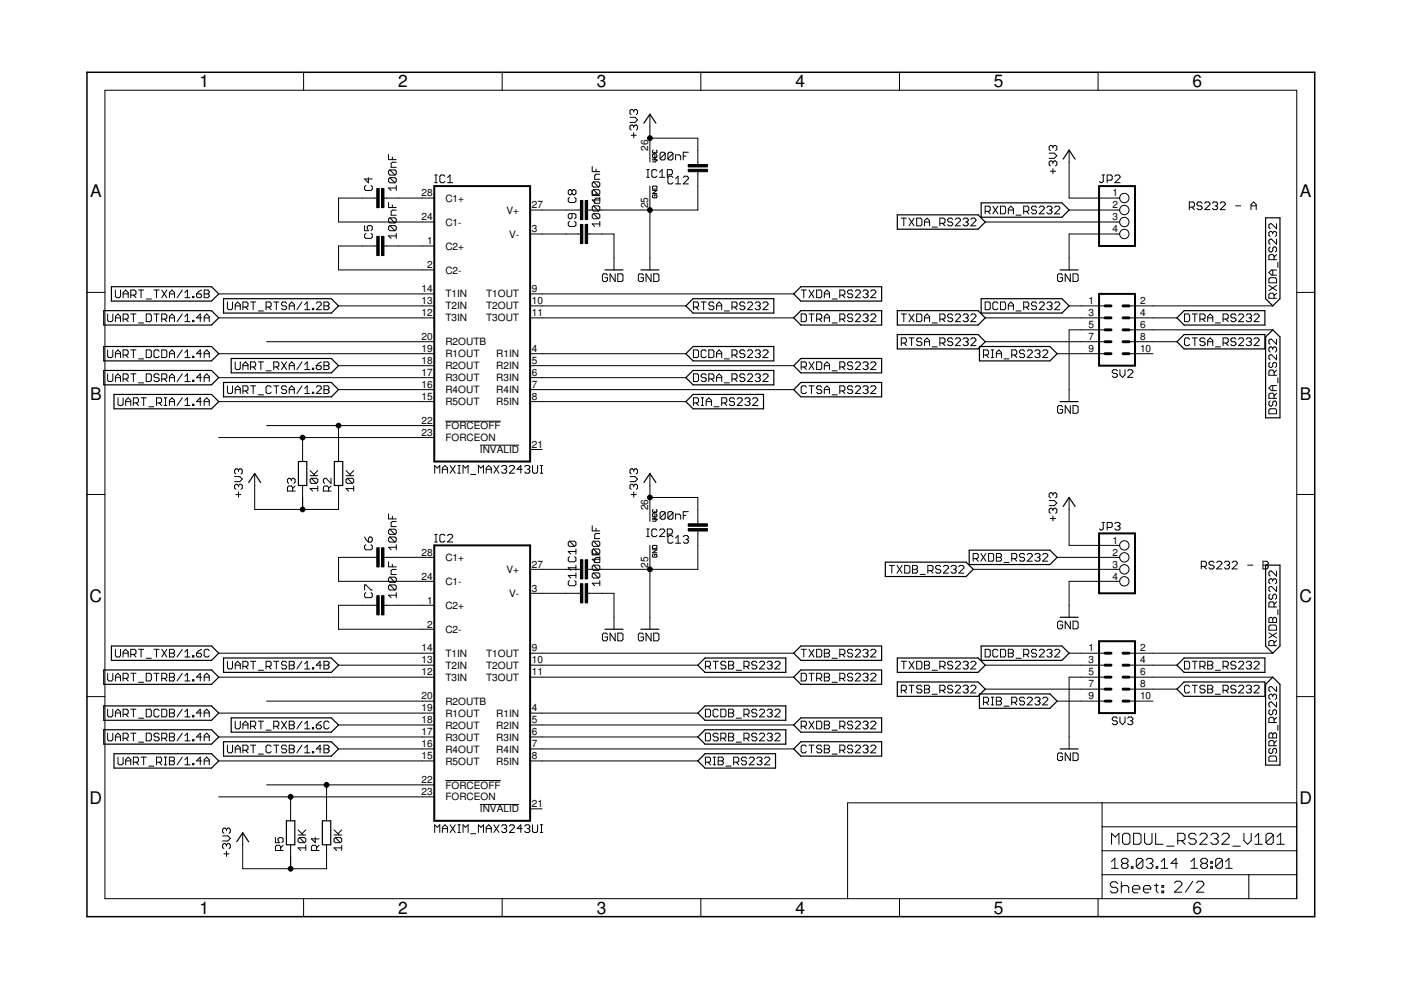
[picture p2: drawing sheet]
<svg xmlns="http://www.w3.org/2000/svg" width="297mm" height="210mm" viewBox="0 0 297 210" stroke-linecap="round" stroke-linejoin="round" font-family="sans-serif">
<defs><g id="words">
<g font-size="3.7">
<text x="42.3" y="18.5">1</text>
<text x="84.4" y="18.5">2</text>
<text x="126.5" y="18.5">3</text>
<text x="168.6" y="18.5">4</text>
<text x="210.7" y="18.5">5</text>
<text x="252.9" y="18.5">6</text>
<text x="19.1" y="41.9">A</text>
<text x="275.6" y="41.9">A</text>
<text x="19.1" y="84.7">B</text>
<text x="275.6" y="84.7">B</text>
<text x="19" y="127.6">C</text>
<text x="275.5" y="127.6">C</text>
<text x="19" y="170.4">D</text>
<text x="275.5" y="170.4">D</text>
<text x="42.3" y="193.7">1</text>
<text x="84.4" y="193.7">2</text>
<text x="126.5" y="193.7">3</text>
<text x="168.6" y="193.7">4</text>
<text x="210.7" y="193.7">5</text>
<text x="252.9" y="193.7">6</text>
</g>
<g font-size="2.1">
<text x="137.4" y="32" transform="rotate(-90 137.4 32)">26</text>
<text x="89.4" y="41.6">28</text>
<text x="235.9" y="41.6">1</text>
<text x="89.4" y="46.7">24</text>
<text x="94.4" y="42.8">C1+</text>
<text x="94.4" y="47.8">C1-</text>
<text x="107.4" y="45.3">V+</text>
<text x="112.8" y="44.2">27</text>
<text x="137.4" y="44.2" transform="rotate(-90 137.4 44.2)">25</text>
<text x="235.9" y="44.2">2</text>
<text x="235.9" y="46.7">3</text>
<text x="90.5" y="51.8">1</text>
<text x="94.4" y="52.9">C2+</text>
<text x="107.9" y="50.4">V-</text>
<text x="112.8" y="49.3">3</text>
<text x="235.9" y="49.3">4</text>
<text x="90.5" y="56.9">2</text>
<text x="94.4" y="58">C2-</text>
<text x="89.4" y="62">14</text>
<text x="89.4" y="64.5">13</text>
<text x="94.4" y="63.1">T1IN</text>
<text x="94.4" y="65.6">T2IN</text>
<text x="103.1" y="63.1">T1OUT</text>
<text x="103.1" y="65.6">T2OUT</text>
<text x="112.8" y="62">9</text>
<text x="112.8" y="64.5">10</text>
<text x="230.8" y="64.5">1</text>
<text x="241.7" y="64.5">2</text>
<text x="89.4" y="67">12</text>
<text x="94.4" y="68.1">T3IN</text>
<text x="103.1" y="68.1">T3OUT</text>
<text x="112.8" y="67">11</text>
<text x="230.8" y="67">3</text>
<text x="230.8" y="69.6">5</text>
<text x="241.7" y="67">4</text>
<text x="241.7" y="69.6">6</text>
<text x="89.4" y="74.6">19</text>
<text x="89.4" y="77.2">18</text>
<text x="89.4" y="72.1">20</text>
<text x="94.4" y="75.8">R1OUT</text>
<text x="94.4" y="73.2">R2OUTB</text>
<text x="105.2" y="75.8">R1IN</text>
<text x="112.8" y="74.6">4</text>
<text x="112.8" y="77.2">5</text>
<text x="230.8" y="72.1">7</text>
<text x="230.8" y="74.6">9</text>
<text x="241.7" y="72.1">8</text>
<text x="241.7" y="74.6">10</text>
<text x="89.4" y="79.7">17</text>
<text x="89.4" y="82.3">16</text>
<text x="94.4" y="78.3">R2OUT</text>
<text x="94.4" y="80.8">R3OUT</text>
<text x="94.4" y="83.4">R4OUT</text>
<text x="105.2" y="78.3">R2IN</text>
<text x="105.2" y="80.8">R3IN</text>
<text x="105.2" y="83.4">R4IN</text>
<text x="112.8" y="79.7">6</text>
<text x="112.8" y="82.3">7</text>
<text x="89.4" y="89.9">22</text>
<text x="89.4" y="84.8">15</text>
<text x="94.4" y="85.9">R5OUT</text>
<text x="105.2" y="85.9">R5IN</text>
<text x="112.8" y="84.8">8</text>
<text x="89.4" y="92.4">23</text>
<text x="94.4" y="91">FORCEOFF</text>
<text x="94.4" y="93.5">FORCEON</text>
<text x="112.8" y="95">21</text>
<text x="101.7" y="96.1">INVALID</text>
<text x="137.4" y="108.2" transform="rotate(-90 137.4 108.2)">26</text>
<text x="89.4" y="117.8">28</text>
<text x="94.4" y="118.9">C1+</text>
<text x="235.9" y="115.3">1</text>
<text x="235.9" y="117.8">2</text>
<text x="89.4" y="122.9">24</text>
<text x="94.4" y="124">C1-</text>
<text x="107.4" y="121.5">V+</text>
<text x="112.8" y="120.4">27</text>
<text x="112.8" y="125.4">3</text>
<text x="137.4" y="120.3" transform="rotate(-90 137.4 120.3)">25</text>
<text x="235.9" y="120.4">3</text>
<text x="235.9" y="122.9">4</text>
<text x="90.5" y="128">1</text>
<text x="94.4" y="129.1">C2+</text>
<text x="107.9" y="126.6">V-</text>
<text x="90.5" y="133.1">2</text>
<text x="94.4" y="134.2">C2-</text>
<text x="89.4" y="138.1">14</text>
<text x="89.4" y="140.7">13</text>
<text x="89.4" y="143.2">12</text>
<text x="94.4" y="139.2">T1IN</text>
<text x="94.4" y="141.8">T2IN</text>
<text x="103.1" y="139.2">T1OUT</text>
<text x="103.1" y="141.8">T2OUT</text>
<text x="112.8" y="138.1">9</text>
<text x="112.8" y="140.7">10</text>
<text x="112.8" y="143.2">11</text>
<text x="230.8" y="138.1">1</text>
<text x="230.8" y="140.7">3</text>
<text x="230.8" y="143.2">5</text>
<text x="241.7" y="138.1">2</text>
<text x="241.7" y="140.7">4</text>
<text x="241.7" y="143.2">6</text>
<text x="89.4" y="148.3">20</text>
<text x="94.4" y="149.4">R2OUTB</text>
<text x="94.4" y="144.3">T3IN</text>
<text x="103.1" y="144.3">T3OUT</text>
<text x="230.8" y="145.7">7</text>
<text x="230.8" y="148.3">9</text>
<text x="241.7" y="145.7">8</text>
<text x="241.7" y="148.3">10</text>
<text x="89.4" y="150.8">19</text>
<text x="89.4" y="153.4">18</text>
<text x="89.4" y="155.9">17</text>
<text x="94.4" y="151.9">R1OUT</text>
<text x="94.4" y="154.5">R2OUT</text>
<text x="105.2" y="151.9">R1IN</text>
<text x="105.2" y="154.5">R2IN</text>
<text x="112.8" y="150.8">4</text>
<text x="112.8" y="153.4">5</text>
<text x="112.8" y="155.9">6</text>
<text x="89.4" y="158.4">16</text>
<text x="89.4" y="161">15</text>
<text x="94.4" y="157">R3OUT</text>
<text x="94.4" y="159.6">R4OUT</text>
<text x="105.2" y="157">R3IN</text>
<text x="105.2" y="159.6">R4IN</text>
<text x="112.8" y="158.4">7</text>
<text x="112.8" y="161">8</text>
<text x="89.4" y="166.1">22</text>
<text x="94.4" y="167.2">FORCEOFF</text>
<text x="94.4" y="162.1">R5OUT</text>
<text x="105.2" y="162.1">R5IN</text>
<text x="89.4" y="168.6">23</text>
<text x="94.4" y="169.7">FORCEON</text>
<text x="101.7" y="172.3">INVALID</text>
<text x="112.8" y="171.1">21</text>
</g>
</g></defs>
<g fill="none" stroke="#000" stroke-width=".21">
<path d="M22.2 19.1h252.7v171.4h-252.7zM64.4 15.3v3.8M106.5 15.3v3.8M148.6 15.3v3.8M190.7 15.3v3.8M232.8 15.3v3.8M77.6 39.3l-.3 .3v.5l.3 .3h1.1l.2-.3v-.5l-.2-.3M78.1 37.7v1.1l-.8-.8h1.6M82.4 32.8v1h1.6M82.7 36h1l.3 .3v.6l-.3 .2M82.7 37.7h1l.3 .3v.5l-.3 .3M82.7 37.7l-.3 .3v.5l.3 .3h1"/>
<path d="M82.7 36l-.3 .3v.6l.3 .2h1M82.7 37.7l1 1.1M82.7 36l1 1.1M83.2 33.3v.5M84 39.9h-1.6l.5 .5M84 39.3v1.1M84 34.4h-.8l-.3 .3v.8h1.1M92.2 38.7h.5M92.2 37.1h.5M92.4 37.1v1.6M94.3 37.4l-.2-.3h-.6l-.2 .3v1.1l.2 .2h.6l.2-.2M94.9 38.7h1.1"/>
<path d="M94.9 37.7l.5-.6v1.6M125.6 35.3v1.1h1.6M125.8 38.6h1.1l.3 .2v.6l-.3 .3M125.8 38.6l-.2 .2v.6l.2 .3h1.1M125.8 38.6l1.1 1.1M126.4 35.8v.6M127.2 36.9h-.8l-.3 .3v.8h1.1M133.6 24.9h1l.6 .5-.6 .6h-1M133.8 28.7h1.1M134.4 23.5v.3M134.4 26.8v.2M134.4 28.1v1.1"/>
<path d="M134.4 23.5l-.3-.3h-.3l-.2 .3v.5l.2 .3M134.4 26.8l-.3-.3h-.3l-.2 .3v.5l.2 .3M134.4 23.5l.2-.3h.3l.3 .3v.5l-.3 .3M134.4 26.8l.2-.3h.3l.3 .3v.5l-.3 .3M137.1 37.6h.5M137.1 36h.5M137.4 36v1.6M137.8 24.2v10.2M137.8 39.5v17.7M137.8 29.3h10.2v5.6M138.3 32.8l.6-.5v1.6M138.3 33.9h1.1"/>
<path d="M138.3 33.7h.7l.3 .3-.3 .3h-.7M138.5 32.8l-.2 .1 .2 .5h.6l.2-.1-.2-.5M138.5 31.8l-.2 .2 .2 .5h.6l.2-.2-.2-.5M138.5 39.5h.6l.2 .1v.5h-1v-.5zM139.3 36.2l-.3-.2h-.5l-.3 .2v1.1l.3 .3h.5l.3-.3M139.8 37.6h1.1M139.8 36.5l.6-.5v1.6M141 32.6v1.1l-.2 .2h-.6l-.2-.2M141 32.6l-.2-.3h-.6l-.2 .3v1.1M141 32.6l-1 1.1M141.5 37.1h.8l.3-.3v-.6l-.3-.2h-.8v1.6M142.7 32.6v1.1l-.3 .2h-.5l-.3-.2"/>
<path d="M142.7 32.6l-.3-.3h-.5l-.3 .3v1.1M142.7 37.6l-.3-.2h-.5l-.3 .2v1.1l.3 .3h.5l.3-.3M142.7 32.6l-1.1 1.1M143.2 33.9v-1.1h.8l.3 .3v.8M143.2 39h1.1M143.2 37.9l.6-.5v1.6M144.9 33.1h.5M144.9 37.6l.2-.2h.6l.2 .2v.3l-1 1.1h1M145.9 32.3h-1v1.6M148 36.4v8.1h-23.4M222.4 32.5h1.1l.6 .5-.6 .6h-1.1M222.7 36.3h1.1"/>
<path d="M223.2 31.1v.3M223.2 34.4v.2M223.2 35.8v1M223.2 34.4l-.2-.3h-.3l-.3 .3v.5l.3 .3M223.2 31.1l-.2-.3h-.3l-.3 .3v.6l.3 .2M223.2 34.4l.3-.3h.3l.3 .3v.5l-.3 .3M223.2 31.1l.3-.3h.3l.3 .3v.6l-.3 .2M226.7 31.8v10.2h10.7M233.6 37.1h.6M233.9 37.1v1.4l-.3 .2h-.2l-.3-.2M234.7 38.2h.9l.2-.3v-.5l-.2-.3h-.9v1.6M236.4 37.4l.2-.3h.6l.3 .3v.3l-1.1 1h1.1"/>
<path d="M77.3 47.8v1.1h.8l-.2-.8 .2-.3h.6l.2 .3v.5l-.2 .3M77.6 49.5l-.3 .2v.6l.3 .2h1.1l.2-.2v-.6l-.2-.2M79.9 42h-8.1v5.1h20.3M79.9 52.2h-8.1v5h20.3M81.4 42h10.7M81.4 52.2h10.7M82.4 42.9v1.1h1.6M82.7 46.2h1l.3 .3v.5l-.3 .3M82.7 47.8h1l.3 .3v.5l-.3 .3M82.7 46.2l-.3 .3v.5l.3 .3h1M82.7 47.8l-.3 .3v.5l.3 .3h1M82.7 47.8l1 1.1"/>
<path d="M82.7 46.2l1 1.1M83.2 43.5v.5M84 49.5v1M84 44.6h-.8l-.3 .2v.8h1.1M84 50h-1.6l.5 .5M112.4 44.5h10.7M112.4 49.6h10.7M120.7 41.8l-.2 .3v.6l.2 .2h1.1l.3-.2v-.6l-.3-.3M120.7 46.9l-.2 .3v.5l.2 .3h1.1l.3-.3v-.5l-.3-.3M121.3 40.5l-.3-.3h-.3l-.2 .3v.5l.2 .3h.3l.3-.3M121.3 40.5l.3-.3h.2l.3 .3v.5l-.3 .3h-.2l-.3-.3M121.3 45.3v.8l-.3 .3h-.3l-.2-.3v-.5l.2-.3h1.1l.3 .3v.5l-.3 .3"/>
<path d="M121.3 40.5v.5M124.6 49.6h5.6v7.6M125.6 41l.2 .3h1.1M125.6 40.4v1.1h1.6M125.8 40.2h1.1l.3 .3v.5l-.3 .3M125.8 43.6h1.1l.3 .3v.6l-.3 .2M125.8 45.3h1.1l.3 .3v.5l-.3 .3M125.8 43.6l-.2 .3v.6l.2 .2h1.1M125.8 45.3l-.2 .3v.5l.2 .3h1.1M125.8 40.2l-.2 .3M125.8 40.2l1.1 1.1M125.8 45.3l1.1 1.1"/>
<path d="M125.8 43.6l1.1 1.1M126.4 40.9v.6M127.2 42.4h-1.6l.5 .5M127.2 41.8v1.1M127.2 46.9v1.1M127.2 42h-.8l-.3 .3v.8h1.1M127.2 47.5h-1.6l.5 .5M128.8 58.3l-.3-.2h-.5l-.3 .2v1.1l.3 .3h.5l.3-.3v-.5h-.6M130.4 58.1v1.6l-1.1-1.6v1.6M131 58.1h.8l.3 .2v1.1l-.3 .3h-.8zM136.4 58.3l-.3-.2h-.5l-.3 .2v1.1l.3 .3h.5l.3-.3v-.5h-.5M138 58.1v1.6l-1-1.6v1.6"/>
<path d="M138.3 40.4h1l-1 .6h1M138.5 41.3l-.2 .2 .2 .5h.6l.2-.2-.2-.5h-.3v.3M138.6 58.1h.8l.3 .2v1.1l-.3 .3h-.8zM191.1 46.2h1.1M191.6 46.2v1.7M192.7 46.2l1.1 1.7M193.8 46.2l-1.1 1.7M194.4 46.2h.8l.3 .3v1.1l-.3 .3h-.8zM196 47.9v-1.1l.5-.6 .6 .6v1.1M196 47.1h1.1M197.6 48.2h1.1M199.3 47.3h.8l.3-.2v-.6l-.3-.3h-.8v1.7"/>
<path d="M199.8 47.3l.6 .6M202 46.5l-.3-.3h-.5l-.3 .3v.3l.3 .3h.5l.3 .2v.3l-.3 .3h-.5l-.3-.3M202.5 46.5l.3-.3h.5l.3 .3v.3l-1.1 1.1h1.1M204.2 46.5l.2-.3h.6l.3 .3v.3l-.3 .3M204.7 47.1h.3M205 47.1l.3 .2v.3l-.3 .3h-.6l-.2-.3M205.8 46.5l.3-.3h.5l.3 .3v.3l-1.1 1.1h1.1M208.9 44.8h.8l.3-.3v-.5l-.3-.3h-.8v1.6M208.9 47.1h28.5M209.4 44.8l.6 .5M210.5 43.7l1.1 1.6M211.6 43.7l-1.1 1.6"/>
<path d="M212.1 43.7h.9l.2 .3v1.1l-.2 .2h-.9zM213.8 45.3v-1l.5-.6 .6 .6v1M213.8 44.5h1.1M215.4 45.6h1.1M217 44.8h.9l.2-.3v-.5l-.2-.3h-.9v1.6M217.6 44.8l.5 .5M219.8 44l-.3-.3h-.6l-.2 .3v.3l.2 .2h.6l.3 .3v.3l-.3 .2h-.6l-.2-.2M220.3 44l.3-.3h.5l.3 .3v.3l-1.1 1h1.1M222 44l.2-.3h.6l.2 .3v.3l-.2 .2M222.5 44.5h.3M222.8 44.5l.2 .3v.3l-.2 .2h-.6l-.2-.2M223.6 44l.3-.3h.5l.3 .3v.3l-1.1 1h1.1"/>
<path d="M225.3 58.3l-.3-.2h-.5l-.3 .2v1.1l.3 .3h.5l.3-.3v-.5h-.5M226.7 44.5h10.7M226.9 58.1v1.6l-1.1-1.6v1.6M227.5 58.1h.8l.3 .2v1.1l-.3 .3h-.8zM237.4 49.6h-10.7v7.6M252.2 43.9h.8l.2-.3v-.5l-.2-.3h-.8v1.6M252.7 43.9l.5 .5M254.9 43.1l-.3-.3h-.5l-.3 .3v.3l.3 .2h.5l.3 .3v.3l-.3 .2h-.5l-.3-.2M255.4 43.1l.3-.3h.5l.3 .3v.3l-1.1 1h1.1M257.1 43.1l.2-.3h.6l.2 .3v.3l-.2 .2M257.6 43.6h.3M257.9 43.6l.2 .3v.3l-.2 .2h-.6l-.2-.2"/>
<path d="M258.7 43.1l.3-.3h.5l.3 .3v.3l-1.1 1h1.1M262 43.6h1.1M265.2 43.6h1.1M265.2 44.4v-1l.6-.6 .5 .6v1M269.3 58.9h1.1l.3 .3v.8h-1.7v-.8zM269.3 52.3l-.3 .3v.5l.3 .3h.3l.3-.3v-.5l.2-.3h.3l.3 .3v.5l-.3 .3M269.9 49.3l-.3-.2h-.3l-.3 .2v.6l.3 .2M269.9 49.3l.2-.2h.3l.3 .2v.6l-.3 .2M269.9 49.3v.3M269.9 57.3v1M270.1 55.1v-.8l-.2-.3h-.6l-.3 .3v.8h1.7M270.7 47.4v1.1l-1.1-1.1h-.3l-.3 .3v.5l.3 .3"/>
<path d="M270.7 50.7v1.1l-1.1-1.1h-.3l-.3 .3v.5l.3 .3M270.7 57.3h-1.1l-.6 .5 .6 .5h1.1M270.7 54l-.6 .5M270.9 55.6v1.1M18.4 62h3.8M22.8 66.6v1.3l.3 .3h.5l.3-.3v-1.3M22.8 74.2v1.3l.3 .3h.5l.3-.3v-1.3M22.8 79.3v1.3l.3 .3h.5l.3-.3v-1.3M24.5 68.2v-1.1l.5-.5 .5 .5v1.1M24.5 75.8v-1.1l.5-.5 .5 .5v1.1M24.5 61.5v1.3l.2 .3h.6l.2-.3v-1.3M24.5 67.4h1"/>
<path d="M24.5 75h1M26.1 63.1v-1.1l.5-.5 .6 .5v1.1M26.1 67.6h.8l.3-.2v-.6l-.3-.2h-.8v1.6M26.1 75.3h.8l.3-.3v-.5l-.3-.3h-.8v1.6M26.1 62.3h1.1M26.6 67.6l.6 .6M26.6 75.3l.6 .5M27.7 62.6h.9l.2-.3v-.5l-.2-.3h-.9v1.6M27.7 66.6h1.1M27.7 74.2h1.1M27.7 79.3h1.1M28.3 62.6l.5 .5"/>
<path d="M28.3 66.6v1.6M28.3 74.2v1.6M28.3 79.3v1.6M29.4 61.5h1.1M29.4 68.5h1.1M29.4 76.1h1.1M29.9 61.5v1.6M31 63.4h1.1M31 66.6h.8l.3 .2v1.1l-.3 .3h-.8zM31 74.2h.8l.3 .3v1l-.3 .3h-.8zM31 79.3h.8l.3 .2v1.1l-.3 .3h-.8zM32.6 61.5h1.1"/>
<path d="M32.6 66.6h1.1M33.2 61.5v1.6M33.2 66.6v1.6M33.7 74.5l-.2-.3h-.6l-.3 .3v1l.3 .3h.6l.2-.3M33.7 79.5l-.2-.2h-.6l-.3 .2v.3l.3 .3h.6l.2 .2v.3l-.2 .3h-.6l-.3-.3M34.3 61.5l1.1 1.6M34.3 67.6h.8l.3-.2v-.6l-.3-.2h-.8v1.6M34.3 74.2h.8l.3 .3v1l-.3 .3h-.8zM34.8 67.6l.6 .6M35.4 61.5l-1.1 1.6M35.9 62.3h1.1M35.9 63.1v-1.1l.6-.5 .5 .5v1.1"/>
<path d="M35.9 68.2v-1.1l.6-.5 .5 .5v1.1M35.9 75.8v-1.1l.6-.5 .5 .5v1.1M35.9 67.4h1.1M35.9 75h1.1M38.7 61.5l-1.2 1.6M38.7 66.6l-1.2 1.6M38.7 74.2l-1.2 1.6M38.7 79.3l-1.2 1.6M39.2 63.1h1.1M39.2 62l.5-.5v1.6M39.2 67.1l.5-.5v1.6M39.2 74.7l.5-.5v1.6"/>
<path d="M39.2 79.8l.5-.5v1.6M39.2 68.2h1.1M39.2 75.8h1.1M40.8 62.8h.3v.3h-.3zM40.8 67.9h.3v.3h-.3zM40.8 75.5h.3v.3h-.3zM41.7 62.3h.8l.2 .3v.2l-.2 .3h-.6l-.2-.3zM42.7 61.5l-.5 .3-.5 .5M42.7 67.4h-1l.8-.8v1.6M42.7 75h-1l.8-.8v1.6M43.3 61.5h.8l.3 .3v.2l-.3 .3 .3 .3v.2l-.3 .3h-.8zM43.3 62.3h.8"/>
<path d="M43.3 68.2v-1.1l.5-.5 .6 .5v1.1M43.3 75.8v-1.1l.5-.5 .6 .5v1.1M43.3 67.4h1.1M43.3 75h1.1M46.4 62.3h45.7M46.4 67.4h45.7M46.4 75h45.7M48.2 64v1.4l.3 .3h.5l.3-.3v-1.4M49.9 65.7v-1.1l.5-.6 .5 .6v1.1M49.9 76.7v1.4l.2 .3h.6l.2-.3v-1.4M49.9 64.9h1M51.5 65.1h.8l.3-.2v-.6l-.3-.3h-.8v1.7"/>
<path d="M51.5 78.4v-1.1l.5-.6 .6 .6v1.1M51.5 77.5h1.1M52 65.1l.6 .6M53.1 64h1.1M53.1 77.8h.9l.2-.3v-.5l-.2-.3h-.9v1.7M53.7 64v1.7M53.7 77.8l.5 .6M54.8 65.9h1.1M54.8 76.7h1.1M55.3 76.7v1.7M56.4 65.1h.8l.3-.2v-.6l-.3-.3h-.8v1.7M56.4 78.6h1.1"/>
<path d="M56.5 72.5h35.6M56.9 65.1l.6 .6M58 64h1.1M58 77.8h.9l.2-.3v-.5l-.2-.3h-.9v1.7M58.6 64v1.7M58.6 77.8l.5 .6M59.7 76.7l1.1 1.7M60.8 64.3l-.3-.3h-.6l-.2 .3v.3l.2 .3h.6l.3 .2v.3l-.3 .3h-.6l-.2-.3M60.8 76.7l-1.1 1.7M61.3 64.9h1.1M61.3 65.7v-1.1l.5-.6 .6 .6v1.1M61.3 78.4v-1.1l.5-.6 .6 .6v1.1"/>
<path d="M61.3 77.5h1.1M64 64l-1.1 1.7M64 76.7l-1.1 1.7M64.6 65.7h1.1M64.6 64.6l.5-.6v1.7M64.6 77.3l.5-.6v1.7M64.6 78.4h1.1M66.2 65.4h.3v.3h-.3zM66.2 78.1h.3v.3h-.3zM67.1 64.3l.2-.3h.6l.2 .3v.3l-1 1.1h1M67.1 77.5h.8l.2 .3v.3l-.2 .3h-.6l-.2-.3zM68.1 76.7l-.5 .3-.5 .5"/>
<path d="M68.7 64h.8l.3 .3v.3l-.3 .3 .3 .2v.3l-.3 .3h-.8zM68.7 64.9h.8M68.7 76.7h.8l.3 .3v.3l-.3 .2 .3 .3v.3l-.3 .3h-.8zM68.7 77.5h.8M71.8 64.9h20.3M71.8 77.5h20.3M112.4 62.3h55.9M112.4 64.9h33M112.4 67.4h55.9M112.4 75h33M112.4 77.5h55.9M147 65.1h.8l.3-.2v-.6l-.3-.3h-.8v1.7"/>
<path d="M147 74.2h.8l.3 .3v1l-.3 .3h-.8zM147 79.3h.8l.3 .2v1.1l-.3 .3h-.8zM147.6 65.1l.5 .6M148.7 64h1M149.2 64v1.7M149.7 74.5l-.2-.3h-.6l-.2 .3v1l.2 .3h.6l.2-.3M149.7 79.5l-.2-.2h-.6l-.2 .2v.3l.2 .3h.6l.2 .2v.3l-.2 .3h-.6l-.2-.3M150.3 74.2h.8l.3 .3v1l-.3 .3h-.8zM151.4 64.3l-.3-.3h-.5l-.3 .3v.3l.3 .3h.5l.3 .2v.3l-.3 .3h-.5l-.3-.3M151.9 64.9h1.1M151.9 75h1.1M151.9 65.7v-1.1l.6-.6 .5 .6v1.1"/>
<path d="M151.9 75.8v-1.1l.6-.5 .5 .5v1.1M153.6 65.9h1M153.6 76.1h1M155.2 65.1h.8l.3-.2v-.6l-.3-.3h-.8v1.7M155.2 75.3h.8l.3-.3v-.5l-.3-.3h-.8v1.6M155.7 65.1l.6 .6M155.7 75.3l.6 .5M157.9 74.5l-.3-.3h-.5l-.3 .3v.2l.3 .3h.5l.3 .3v.2l-.3 .3h-.5l-.3-.3M157.9 64.3l-.3-.3h-.5l-.3 .3v.3l.3 .3h.5l.3 .2v.3l-.3 .3h-.5l-.3-.3M157.9 79.5l-.3-.2h-.5l-.3 .2v.3l.3 .3h.5l.3 .2v.3l-.3 .3h-.5l-.3-.3M158.5 64.3l.2-.3h.6l.3 .3v.3l-1.1 1.1h1.1M158.5 74.5l.2-.3h.6l.3 .3v.2l-1.1 1.1h1.1"/>
<path d="M158.5 79.5l.2-.2h.6l.3 .2v.3l-1.1 1.1h1.1M160.1 64.3l.3-.3h.5l.3 .3v.3l-.3 .3M160.1 74.5l.3-.3h.5l.3 .3v.2l-.3 .3M160.1 79.5l.3-.2h.5l.3 .2v.3l-.3 .3M160.7 64.9h.2M160.7 75h.2M160.9 64.9l.3 .2v.3l-.3 .3h-.5l-.3-.3M160.9 75l.3 .3v.2l-.3 .3h-.5l-.3-.3M161.8 64.3l.2-.3h.6l.2 .3v.3l-1 1.1h1M161.8 74.5l.2-.3h.6l.2 .3v.2l-1 1.1h1M161.8 79.5l.2-.2h.6l.2 .2v.3l-1 1.1h1M169.9 61.5h1.1"/>
<path d="M169.9 66.6h.8l.3 .2v1.1l-.3 .3h-.8zM169.9 77.8h.8l.3-.3v-.5l-.3-.3h-.8v1.7M170.4 61.5v1.6M170.4 77.8l.6 .6M171.5 66.6h1.1M171.5 61.5l1.1 1.6M171.5 76.7l1.1 1.7M172 66.6v1.6M172.6 61.5l-1.1 1.6M172.6 76.7l-1.1 1.7M173.1 61.5h.8l.3 .3v1l-.3 .3h-.8zM173.1 67.6h.8l.3-.2v-.6l-.3-.2h-.8v1.6"/>
<path d="M173.1 76.7h.8l.3 .3v1.1l-.3 .3h-.8zM173.7 67.6l.5 .6M174.8 63.1v-1.1l.5-.5 .6 .5v1.1M174.8 62.3h1.1M174.8 67.4h1.1M174.8 77.5h1.1M174.8 68.2v-1.1l.5-.5 .6 .5v1.1M174.8 78.4v-1.1l.5-.6 .6 .6v1.1M176.4 63.4h1.1M176.4 68.5h1.1M176.4 78.6h1.1M178.1 62.6h.8l.2-.3v-.5l-.2-.3h-.8v1.6"/>
<path d="M178.1 67.6h.8l.2-.2v-.6l-.2-.2h-.8v1.6M178.1 77.8h.8l.2-.3v-.5l-.2-.3h-.8v1.7M178.6 62.6l.5 .5M178.6 67.6l.5 .6M178.6 77.8l.5 .6M180.8 66.8l-.3-.2h-.5l-.3 .2v.3l.3 .3h.5l.3 .2v.3l-.3 .3h-.5l-.3-.3M180.8 61.8l-.3-.3h-.5l-.3 .3v.2l.3 .3h.5l.3 .3v.2l-.3 .3h-.5l-.3-.3M180.8 77l-.3-.3h-.5l-.3 .3v.3l.3 .2h.5l.3 .3v.3l-.3 .3h-.5l-.3-.3M181.3 61.8l.3-.3h.5l.3 .3v.2l-1.1 1.1h1.1M181.3 66.8l.3-.2h.5l.3 .2v.3l-1.1 1.1h1.1M181.3 77l.3-.3h.5l.3 .3v.3l-1.1 1.1h1.1M183 61.8l.2-.3h.6l.2 .3v.2l-.2 .3"/>
<path d="M183 66.8l.2-.2h.6l.2 .2v.3l-.2 .3M183 77l.2-.3h.6l.2 .3v.3l-.2 .2M183.5 62.3h.3M183.5 67.4h.3M183.5 77.5h.3M183.8 62.3l.2 .3v.2l-.2 .3h-.6l-.2-.3M183.8 67.4l.2 .2v.3l-.2 .3h-.6l-.2-.3M183.8 77.5l.2 .3v.3l-.2 .3h-.6l-.2-.3M184.6 61.8l.3-.3h.5l.3 .3v.2l-1.1 1.1h1.1M184.6 66.8l.3-.2h.5l.3 .2v.3l-1.1 1.1h1.1M184.6 77l.3-.3h.5l.3 .3v.3l-1.1 1.1h1.1M191.1 66.6h1.1"/>
<path d="M191.1 72.7h.8l.3-.2v-.6l-.3-.3h-.8v1.7M191.6 66.6v1.6M191.6 72.7l.6 .6M192.7 66.6l1.1 1.6M192.7 71.6h1.1M193.3 71.6v1.7M193.8 66.6l-1.1 1.6M194.4 66.6h.8l.3 .2v1.1l-.3 .3h-.8zM195.5 71.9l-.3-.3h-.6l-.2 .3v.3l.2 .3h.6l.3 .2v.3l-.3 .3h-.6l-.2-.3M196 67.4h1.1M196 68.2v-1.1l.5-.5 .6 .5v1.1M196 73.3v-1.1l.5-.6 .6 .6v1.1"/>
<path d="M196 72.5h1.1M197.6 68.5h1.1M197.6 73.6h1.1M199.3 67.6h.8l.3-.2v-.6l-.3-.2h-.8v1.6M199.3 72.7h.8l.3-.2v-.6l-.3-.3h-.8v1.7M199.8 67.6l.6 .6M199.8 72.7l.6 .6M202 66.8l-.3-.2h-.5l-.3 .2v.3l.3 .3h.5l.3 .2v.3l-.3 .3h-.5l-.3-.3M202 71.9l-.3-.3h-.5l-.3 .3v.3l.3 .3h.5l.3 .2v.3l-.3 .3h-.5l-.3-.3M202.5 66.8l.3-.2h.5l.3 .2v.3l-1.1 1.1h1.1M202.5 71.9l.3-.3h.5l.3 .3v.3l-1.1 1.1h1.1M204.2 66.8l.2-.2h.6l.3 .2v.3l-.3 .3"/>
<path d="M204.2 71.9l.2-.3h.6l.3 .3v.3l-.3 .3M204.7 67.4h.3M204.7 72.5h.3M205 67.4l.3 .2v.3l-.3 .3h-.6l-.2-.3M205 72.5l.3 .2v.3l-.3 .3h-.6l-.2-.3M205.8 66.8l.3-.2h.5l.3 .2v.3l-1.1 1.1h1.1M205.8 71.9l.3-.3h.5l.3 .3v.3l-1.1 1.1h1.1M208.5 75.3h.8l.3-.3v-.5l-.3-.3h-.8v1.6M208.9 64h.8l.3 .3v1.1l-.3 .3h-.8zM208.9 67.4h25.4M208.9 72.5h25.4M209 75.3l.6 .5"/>
<path d="M210.1 75.8h.6M210.1 74.2h.6M210.4 74.2v1.6M211.2 75h1.1M211.2 75.8v-1.1l.6-.5 .5 .5v1.1M211.6 64.3l-.3-.3h-.5l-.3 .3v1.1l.3 .3h.5l.3-.3M212.1 64h.9l.2 .3v1.1l-.2 .3h-.9zM212.9 76.1h1.1M213.8 64.9h1.1M213.8 65.7v-1.1l.5-.6 .6 .6v1.1M214.5 75.3h.8l.3-.3v-.5l-.3-.3h-.8v1.6M215.1 75.3l.5 .5"/>
<path d="M215.4 65.9h1.1M217 65.1h.9l.2-.2v-.6l-.2-.3h-.9v1.7M217.2 74.5l-.2-.3h-.6l-.2 .3v.2l.2 .3h.6l.2 .3v.2l-.2 .3h-.6l-.2-.3M217.6 65.1l.5 .6M217.8 74.5l.3-.3h.5l.3 .3v.2l-1.1 1.1h1.1M219.4 74.5l.3-.3h.5l.3 .3v.2l-.3 .3M219.8 64.3l-.3-.3h-.6l-.2 .3v.3l.2 .3h.6l.3 .2v.3l-.3 .3h-.6l-.2-.3M220 75h.2M220.2 75l.3 .3v.2l-.3 .3h-.5l-.3-.3M220.3 64.3l.3-.3h.5l.3 .3v.3l-1.1 1.1h1.1M221.1 74.5l.2-.3h.6l.2 .3v.2l-1 1.1h1M222 64.3l.2-.3h.6l.2 .3v.3l-.2 .3"/>
<path d="M222.5 64.9h.3M222.8 64.9l.2 .2v.3l-.2 .3h-.6l-.2-.3M223.6 64.3l.3-.3h.5l.3 .3v.3l-1.1 1.1h1.1M224.1 75h10.2M226.7 64.9h7.6M234.3 69.9h-7.6v15.3M236.9 78.7l-.3-.3h-.5l-.3 .3v.2l.3 .3h.5l.3 .3v.2l-.3 .3h-.5l-.3-.3M237.4 78.4v1.1l.6 .5 .5-.5v-1.1M239.1 78.7l.3-.3h.5l.3 .3v.2l-1.1 1.1h1.1M239.4 64.9h30.5M239.4 67.4h10.1M239.4 75h5.1"/>
<path d="M239.4 72.5h10.1M239.4 69.9h30.5M251.1 66.6h.8l.3 .2v1.1l-.3 .3h-.8zM252.2 71.9l-.3-.3h-.5l-.3 .3v1.1l.3 .3h.5l.3-.3M252.8 66.6h1.1M252.8 71.6h1.1M253.3 66.6v1.6M253.3 71.6v1.7M254.4 67.6h.8l.3-.2v-.6l-.3-.2h-.8v1.6M255 67.6l.5 .6M255.5 71.9l-.3-.3h-.5l-.3 .3v.3l.3 .3h.5l.3 .2v.3l-.3 .3h-.5l-.3-.3M256.1 67.4h1"/>
<path d="M256.1 72.5h1M256.1 68.2v-1.1l.5-.5 .5 .5v1.1M256.1 73.3v-1.1l.5-.6 .5 .6v1.1M257.7 68.5h1.1M257.7 73.6h1.1M259.3 67.6h.8l.3-.2v-.6l-.3-.2h-.8v1.6M259.3 72.7h.8l.3-.2v-.6l-.3-.3h-.8v1.7M259.9 67.6l.5 .6M259.9 72.7l.5 .6M262 66.8l-.2-.2h-.6l-.2 .2v.3l.2 .3h.6l.2 .2v.3l-.2 .3h-.6l-.2-.3M262 71.9l-.2-.3h-.6l-.2 .3v.3l.2 .3h.6l.2 .2v.3l-.2 .3h-.6l-.2-.3M262.6 66.8l.3-.2h.5l.3 .2v.3l-1.1 1.1h1.1"/>
<path d="M262.6 71.9l.3-.3h.5l.3 .3v.3l-1.1 1.1h1.1M264.2 66.8l.3-.2h.5l.3 .2v.3l-.3 .3M264.2 71.9l.3-.3h.5l.3 .3v.3l-.3 .3M264.8 67.4h.2M264.8 72.5h.2M265 67.4l.3 .2v.3l-.3 .3h-.5l-.3-.3M265 72.5l.3 .2v.3l-.3 .3h-.5l-.3-.3M265.9 66.8l.2-.2h.6l.3 .2v.3l-1.1 1.1h1.1M265.9 71.9l.2-.3h.6l.3 .3v.3l-1.1 1.1h1.1M269 60.5l1.7 1.1M269.3 76.8l-.3 .3v.5l.3 .3h.3l.3-.3v-.5l.2-.3h.3l.3 .3v.5l-.3 .3M269.9 73.8l-.3-.2h-.3l-.3 .2v.6l.3 .3"/>
<path d="M269.9 73.8l.2-.2h.3l.3 .2v.6l-.3 .3M269.9 73.8v.3M270.1 63.2v-.8l-.2-.2h-.6l-.3 .2v.8h1.7M270.1 79.6v-.9l-.2-.2h-.6l-.3 .2v.9h1.7M270.7 75.2v1.1l-1.1-1.1h-.3l-.3 .3v.5l.3 .3M270.7 71.9v1.1l-1.1-1.1h-.3l-.3 .3v.5l.3 .3M270.7 62.2l-.6 .5M270.7 60.5l-1.7 1.1M270.7 78.5l-.6 .5M274.9 62h3.8M24.5 80.9v-1.1l.5-.5 .5 .5v1.1M24.5 80.1h1"/>
<path d="M25 84.3v1.4l.3 .3h.5l.3-.3v-1.4M26.1 80.3h.8l.3-.2v-.6l-.3-.2h-.8v1.6M26.6 86v-1.1l.6-.6 .5 .6v1.1M26.6 80.3l.6 .6M26.6 85.2h1.1M28.3 85.4h.8l.3-.2v-.6l-.3-.3h-.8v1.7M28.8 85.4l.6 .6M29.4 81.2h1.1M29.9 84.3h1.1M30.5 84.3v1.7M31.6 86.3h1M33.2 85.4h.8l.3-.2v-.6l-.3-.3h-.8v1.7"/>
<path d="M33.7 85.4l.6 .6M34.3 80.3h.8l.3-.2v-.6l-.3-.2h-.8v1.6M34.8 86h.6M34.8 80.3l.6 .6M34.8 84.3h.6M35.1 84.3v1.7M35.9 80.9v-1.1l.6-.5 .5 .5v1.1M35.9 86v-1.1l.6-.6 .5 .6v1.1M35.9 80.1h1.1M35.9 85.2h1.1M38.7 84.3l-1.2 1.7M39.2 86h1.1"/>
<path d="M39.2 84.9l.5-.6v1.7M39.2 80.9h1.1M40.8 85.7h.3v.3h-.3zM40.8 80.6h.3v.3h-.3zM42.7 80.1h-1l.8-.8v1.6M42.7 85.2h-1l.8-.9v1.7M43.3 80.9v-1.1l.5-.5 .6 .5v1.1M43.3 86v-1.1l.5-.6 .6 .6v1.1M43.3 80.1h1.1M43.3 85.2h1.1M46.4 80.1h45.7M46.4 85.2h45.7"/>
<path d="M46.4 92.8h45.7M48.2 81.8v1.4l.3 .2h.5l.3-.2v-1.4M49.9 83.4v-1l.5-.6 .5 .6v1M49.9 82.6h1M50.6 99.7l-.3-.3h-.3l-.3 .3v.5l.3 .3M50.6 99.7l.2-.3h.3l.3 .3v.5l-.3 .3M50.6 99.7v.2M51.5 82.9h.8l.3-.3v-.5l-.3-.3h-.8v1.6M52 82.9l.6 .5M53.1 81.8h1.1M53.7 81.8v1.6M54.8 83.7h1.1"/>
<path d="M56.5 90.2h35.6M57.5 82.1l-.3-.3h-.5l-.3 .3v1.1l.3 .2h.5l.3-.2M58 81.8h1.1M58.6 81.8v1.6M60.8 82.1l-.3-.3h-.6l-.2 .3v.3l.2 .2h.6l.3 .3v.3l-.3 .2h-.6l-.2-.2M61.3 83.4v-1l.5-.6 .6 .6v1M61.3 82.6h1.1M64 81.8l-1.1 1.6M64.2 92.8v5.1M64.6 82.4l.5-.6v1.6M64.6 83.4h1.1M65.7 99.8l1.1 1.1"/>
<path d="M66.2 83.2h.3v.2h-.3zM67.1 82.1l.2-.3h.6l.2 .3v.3l-1 1h1M67.4 99.8l-.8 .8M68.7 81.8h.8l.3 .3v.3l-.3 .2 .3 .3v.3l-.3 .2h-.8zM68.7 82.6h.8M71.8 82.6h20.3M71.8 90.2v7.7M73.4 99.8l1 1.1M75 99.8l-.8 .8M93.8 99.5h1.1M94.4 89.3h11.8M95.4 98.7l1.1 1.6"/>
<path d="M96.5 98.7l-1.1 1.6M97.1 98.7h.5M97.3 98.7v1.6M101.7 94.4h8.4M103.1 99.5h1.1M104.7 98.7l1.1 1.6M105.8 98.7l-1.1 1.6M106.3 99l.3-.3h.6l.2 .3v.2l-.2 .3M106.9 99.5h.3M107.2 99.5l.2 .3v.3l-.2 .2h-.6l-.3-.2M108 99l.2-.3h.6l.3 .3v.2l-1.1 1.1h1.1M110.7 99.5h-1.1l.8-.8v1.6"/>
<path d="M111.3 99l.2-.3h.6l.2 .3v.2l-.2 .3M111.8 99.5h.3M112.1 99.5l.2 .3v.3l-.2 .2h-.6l-.2-.2M112.4 80.1h33M112.4 82.6h55.9M112.4 85.2h33M112.4 95.3h2.5M112.9 98.7v1.4l.3 .2h.5l.3-.2v-1.4M114.5 98.7h.6M114.8 98.7v1.6M134.4 99.7v.2M134.4 99.7l-.3-.3h-.3l-.2 .3v.5l.2 .3"/>
<path d="M134.4 99.7l.2-.3h.3l.3 .3v.5l-.3 .3M147 85.4h.8l.3-.2v-.6l-.3-.3h-.8v1.7M147.6 85.4l.5 .6M148.7 86h.5M148.7 84.3h.5M148.9 84.3v1.7M149.7 85.2h1.1M149.7 86v-1.1l.6-.6 .5 .6v1.1M150.3 80.3h.8l.3-.2v-.6l-.3-.2h-.8v1.6M150.8 80.3l.6 .6M151.4 86.3h1.1M151.9 80.1h1.1"/>
<path d="M151.9 80.9v-1.1l.6-.5 .5 .5v1.1M153 85.4h.8l.3-.2v-.6l-.3-.3h-.8v1.7M153.6 81.2h1M153.6 85.4l.5 .6M155.2 80.3h.8l.3-.2v-.6l-.3-.2h-.8v1.6M155.7 84.6l-.2-.3h-.6l-.3 .3v.3l.3 .3h.6l.2 .2v.3l-.2 .3h-.6l-.3-.3M155.7 80.3l.6 .6M156.3 84.6l.3-.3h.5l.3 .3v.3l-1.1 1.1h1.1M157.9 84.6l.3-.3h.5l.3 .3v.3l-.3 .3M158.5 85.2h.2M158.7 85.2l.3 .2v.3l-.3 .3h-.5l-.3-.3M159.6 84.6l.2-.3h.6l.3 .3v.3l-1.1 1.1h1.1"/>
<path d="M160.7 80.1h.2M160.9 80.1l.3 .2v.3l-.3 .3h-.5l-.3-.3M171 82.1l-.3-.3h-.6l-.2 .3v1.1l.2 .2h.6l.3-.2M171.5 81.8h1.1M172 81.8v1.6M174.2 82.1l-.3-.3h-.5l-.3 .3v.3l.3 .2h.5l.3 .3v.3l-.3 .2h-.5l-.3-.2M174.8 82.6h1.1M174.8 83.4v-1l.5-.6 .6 .6v1M176.4 83.7h1.1M178.1 82.9h.8l.2-.3v-.5l-.2-.3h-.8v1.6M178.6 82.9l.5 .5M180.8 82.1l-.3-.3h-.5l-.3 .3v.3l.3 .2h.5l.3 .3v.3l-.3 .2h-.5l-.3-.2"/>
<path d="M181.3 82.1l.3-.3h.5l.3 .3v.3l-1.1 1h1.1M183 82.1l.2-.3h.6l.2 .3v.3l-.2 .2M183.5 82.6h.3M183.8 82.6l.2 .3v.3l-.2 .2h-.6l-.2-.2M184.6 82.1l.3-.3h.5l.3 .3v.3l-1.1 1h1.1M225.3 86.3l-.3-.3h-.5l-.3 .3v1.1l.3 .2h.5l.3-.2v-.6h-.5M226.9 86v1.6l-1.1-1.6v1.6M227.5 86h.8l.3 .3v1.1l-.3 .2h-.8zM269.3 85l-.3 .3v.5l.3 .3h.3l.3-.3v-.5l.2-.3h.3l.3 .3v.5l-.3 .3M269.3 86.7h1.1l.3 .2v.8h-1.7v-.8zM269.9 81.7v1.1M270.1 84.5v-.8l-.2-.3h-.6l-.3 .3v.8h1.7"/>
<path d="M270.7 83.4l-.6 .5M270.7 81.7h-1.1l-.6 .6 .6 .5h1.1M270.9 80.1v1.1M18.4 104.8h3.8M49.7 101h1.1l.6 .6-.6 .5h-1.1M50 104.9h1.1M50.6 103l-.3-.3h-.3l-.3 .3v.5l.3 .3M50.6 103l.2-.3h.3l.3 .3v.5l-.3 .3M50.6 103v.2M50.6 104.3v1.1M54 100.4v7.6h17.8v-5.1M61.8 101.7l-.3-.3h-.3l-.3 .3v.5l.3 .3"/>
<path d="M61.8 101.7l.2-.3h.3l.3 .3v.5l-.3 .3M61.8 101.7v.3M62 104.1v-.8l-.2-.3h-.6l-.3 .3v.8h1.7M62.6 103l-.6 .6M64.2 102.9v5.1M65.7 100.9h1.7M66 101.4l-.3 .3v.5l.3 .3h1.1M66 101.4h1.1l.3 .3v.5l-.3 .3M66 101.4l1.1 1.1M67.4 103.6h-1.7l.6 .5M67.4 103v1.1M69.7 104.1v-.8l-.3-.3h-.6l-.2 .3v.8h1.6"/>
<path d="M70.2 101.4v1.1l-1.1-1.1h-.3l-.2 .3v.5l.2 .3M70.2 103l-.5 .6M73.4 100.9h1.6M73.6 101.4h1.1l.3 .3v.5l-.3 .3M73.6 101.4l-.2 .3v.5l.2 .3h1.1M73.6 101.4l1.1 1.1M75 103.6h-1.6l.5 .5M75 103v1.1M77.3 113.9l.8 1M77.6 115.5l-.3 .3v.5l.3 .3h1.1l.2-.3v-.5l-.2-.3M78.4 113.9h.3l.2 .2v.6l-.2 .2h-.6v-.8zM79.9 118.2h-8.1v5.1h20.3"/>
<path d="M81.4 118.2h10.7M82.4 108.9v1.1h1.6M82.4 119.1v1.1h1.6M82.7 112.2h1l.3 .3v.5l-.3 .3M82.7 113.9h1l.3 .2v.6l-.3 .2M82.7 112.2l-.3 .3v.5l.3 .3h1M82.7 113.9l-.3 .2v.6l.3 .2h1M82.7 113.9l1 1M82.7 112.2l1 1.1M83.2 109.5v.5M83.2 119.6v.6M84 115.5v1.1"/>
<path d="M84 110.6h-.8l-.3 .2v.9h1.1M84 116h-1.6l.5 .6M92.2 100.3v-1.6l.5 .5 .5-.5v1.6M92.2 114.9h.5M92.2 113.3h.5M92.4 113.3v1.6M93.8 100.3v-1.1l.5-.5 .6 .5v1.1M94.3 113.6l-.2-.3h-.6l-.2 .3v1.1l.2 .2h.6l.2-.2M94.9 113.6l.3-.3h.5l.3 .3v.2l-1.1 1.1h1.1M97.1 100.3h.5M98.2 100.3v-1.6l.5 .5 .6-.5v1.6M99.8 100.6h1.1"/>
<path d="M101.4 100.3v-1.6l.6 .5 .5-.5v1.6M103.1 100.3v-1.1l.5-.5 .6 .5v1.1M114.5 100.3h.6M120.7 114.7l-.2 .3v.6l.2 .2h1.1M120.7 114.7h1.1l.3 .3v.6l-.3 .2M120.7 114.7l1.1 1.1M120.7 118l-.2 .3v.6l.2 .2h1.1l.3-.2v-.6l-.3-.3M122.1 116.4v1.1M122.1 119.8v1.1M122.1 116.9h-1.6l.5 .6M125.6 111.5v1.1h1.6M125.6 116.6v1h1.6"/>
<path d="M125.6 117.2l.2 .3h1.1M125.8 114.7h1.1l.3 .3v.6l-.3 .2M125.8 116.4h1.1l.3 .3v.5l-.3 .3M125.8 119.8h1.1l.3 .3v.5l-.3 .3M125.8 114.7l-.2 .3v.6l.2 .2h1.1M125.8 119.8l-.2 .3v.5l.2 .3h1.1M125.8 116.4l-.2 .3M125.8 116.4l1.1 1.1M125.8 114.7l1.1 1.1M125.8 119.8l1.1 1.1M126.4 112v.6M126.4 117.1v.5"/>
<path d="M127.2 118v1.1M127.2 113.1h-.8l-.3 .3v.8h1.1M127.2 118.2h-.8l-.3 .3v.8h1.1M127.2 118.6h-1.6l.5 .5M133.6 101h1l.6 .6-.6 .5h-1M133.8 104.9h1.1M134.4 103v.2M134.4 104.3v1.1M134.4 103l-.3-.3h-.3l-.2 .3v.5l.2 .3M134.4 103l.2-.3h.3l.3 .3v.5l-.3 .3M137.1 113.8h.5M137.1 112.2h.5"/>
<path d="M137.4 112.2v1.6M137.8 100.4v10.2M137.8 115.6v17.8M137.8 105.5h10.2v5.6M138.3 109l.6-.5v1.6M138.3 110.1h1.1M138.3 116.6h1l-1 .6h1M138.3 109.9h.7l.3 .3-.3 .3h-.7M138.5 108l-.2 .2 .2 .4h.6l.2-.1-.2-.5M138.5 108.9l-.2 .2 .2 .5h.6l.2-.2-.2-.5M138.5 115.6h.6l.2 .7h-1zM138.5 117.5l-.2 .2 .2 .4h.6l.2-.1-.2-.5h-.3v.3"/>
<path d="M139.3 112.4l-.3-.2h-.5l-.3 .2v1.1l.3 .3h.5l.3-.3M139.8 112.4l.3-.2h.6l.2 .2v.3l-1.1 1.1h1.1M141 108.7l-.2-.2h-.6l-.2 .2v1.1M141 108.7v1.1l-.2 .3h-.6l-.2-.3M141 108.7l-1 1.1M141.5 113.2h.8l.3-.2v-.6l-.3-.2h-.8v1.6M142.7 108.7l-.3-.2h-.5l-.3 .2v1.1M142.7 113.8l-.3-.2h-.5l-.3 .2v1.1l.3 .3h.5l.3-.3M142.7 108.7v1.1l-.3 .3h-.5l-.3-.3M142.7 108.7l-1.1 1.1M143.2 110.1v-1.1h.8l.3 .3v.8M143.2 114.1l.6-.5v1.6"/>
<path d="M143.2 115.2h1.1M144.9 109.3h.5M144.9 113.8l.2-.2h.6l.2 .2v.3l-.2 .3M145.4 114.4h.3M145.7 114.4l.2 .2v.3l-.2 .3h-.6l-.2-.3M145.9 108.5h-1v1.6M148 112.6v8.1h-23.4M188.6 119.9h1M189.1 119.9v1.6M190.2 119.9l1.1 1.6M191.3 119.9l-1.1 1.6M191.8 119.9h.8l.3 .3v1l-.3 .3h-.8z"/>
<path d="M193.5 119.9h.8l.2 .3v.2l-.2 .3 .2 .3v.2l-.2 .3h-.8zM206.3 118.4h.8l.3-.2v-.6l-.3-.3h-.8v1.7M206.9 118.4l.5 .6M208 117.3l1 1.7M209 117.3l-1 1.7M209.6 117.3h.8l.3 .3v1.1l-.3 .3h-.8zM211.2 118.2h.8M211.2 117.3h.8l.3 .3v.3l-.3 .3 .3 .2v.3l-.3 .3h-.8zM212.9 119.3h1.1M214.5 118.4h.8l.3-.2v-.6l-.3-.3h-.8v1.7M215.1 118.4l.5 .6M217.2 117.6l-.2-.3h-.6l-.2 .3v.3l.2 .3h.6l.2 .2v.3l-.2 .3h-.6l-.2-.3"/>
<path d="M217.8 117.6l.3-.3h.5l.3 .3v.3l-1.1 1.1h1.1M219.4 117.6l.3-.3h.5l.3 .3v.3l-.3 .3M220 118.2h.2M220.2 118.2l.3 .2v.3l-.3 .3h-.5l-.3-.3M221.1 117.6l.2-.3h.6l.2 .3v.3l-1 1.1h1M222.4 106.1h1.1l.6 .6-.6 .5h-1.1M222.7 109.9h1.1M223.2 104.8v.2M223.2 108v.3M223.2 109.4v1.1M223.2 104.8l-.2-.3h-.3l-.3 .3v.5l.3 .3M223.2 108l-.2-.2h-.3l-.3 .2v.6l.3 .2"/>
<path d="M223.2 104.8l.3-.3h.3l.3 .3v.5l-.3 .3M223.2 108l.3-.2h.3l.3 .2v.6l-.3 .2M224.1 118.2h13.3M226.7 105.5v10.1h10.7M233.6 110.8h.6M233.9 110.8v1.3l-.3 .3h-.2l-.3-.3M234.7 111.8h.9l.2-.2v-.6l-.2-.2h-.9v1.6M236.4 111l.2-.2h.6l.3 .2v.3l-.3 .3M236.9 111.6h.3M237.2 111.6l.3 .2v.3l-.3 .3h-.6l-.2-.3M257.4 119.3l-.3-.3h-.5l-.3 .3v.2l.3 .3h.5l.3 .3v.3l-.3 .2h-.5l-.3-.2M258 119.3l.2-.3h.6l.3 .3v.2l-1.1 1.1h1.1"/>
<path d="M259.6 119.3l.3-.3h.5l.3 .3v.2l-.3 .3M260.1 119.8h.3M260.4 119.8l.3 .3v.3l-.3 .2h-.5l-.3-.2M261.2 119.3l.3-.3h.5l.3 .3v.2l-1.1 1.1h1.1M264.5 119.8h1.1M267.8 119.8h.8M267.8 119h.8l.3 .3v.2l-.3 .3 .3 .3v.3l-.3 .2h-.8zM274.9 104.8h3.8M24.5 137.7v1.3l.2 .3h.6l.2-.3v-1.3M26.1 139.3v-1.1l.5-.5 .6 .5v1.1M26.1 138.5h1.1M27.7 138.7h.9l.2-.2v-.6l-.2-.2h-.9v1.6"/>
<path d="M28.3 138.7l.5 .6M29.4 137.7h1.1M29.9 137.7v1.6M31 139.6h1.1M32.6 137.7h1.1M33.2 137.7v1.6M34.3 137.7l1.1 1.6M35.4 137.7l-1.1 1.6M35.9 137.7h.8l.3 .2v.3l-.3 .3 .3 .2v.3l-.3 .3h-.8zM35.9 138.5h.8M38.7 137.7l-1.2 1.6M39.2 138.2l.5-.5v1.6"/>
<path d="M39.2 139.3h1.1M40.8 139h.3v.3h-.3zM41.7 138.5h.8l.2 .2v.3l-.2 .3h-.6l-.2-.3zM42.7 137.7l-.5 .2-.5 .6M44.4 137.9l-.3-.2h-.5l-.3 .2v1.1l.3 .3h.5l.3-.3M46.4 138.5h45.7M77.3 125.1v-1.1h.3l1.1 1.1h.2M77.6 125.6l-.3 .3v.5l.3 .3h1.1l.2-.3v-.5l-.2-.3M79.9 128.3h-8.1v5.1h20.3M81.4 128.3h10.7M82.7 122.4h1l.3 .2v.6l-.3 .3M82.7 124h1l.3 .3v.5l-.3 .3"/>
<path d="M82.7 122.4l-.3 .2v.6l.3 .3h1M82.7 124l-.3 .3v.5l.3 .3h1M82.7 124l1 1.1M82.7 122.4l1 1.1M84 125.6v1.1M84 120.7h-.8l-.3 .3v.8h1.1M84 126.2h-1.6l.5 .5M112.4 138.5h55.9M112.4 120.7h10.7M112.4 125.8h10.7M120.7 123.1l-.2 .3v.5l.2 .3h1.1l.3-.3v-.5l-.3-.3M122.1 121.5v1.1"/>
<path d="M122.1 122h-1.6l.5 .6M122.1 120.4h-1.6l.5 .5M124.6 125.8h5.6v7.6M125.8 121.5h1.1l.3 .2v.6l-.3 .3M125.8 121.5l-.2 .2v.6l.2 .3h1.1M125.8 121.5l1.1 1.1M127.2 123.1v1.1M127.2 123.7h-1.6l.5 .5M128.8 134.5l-.3-.3h-.5l-.3 .3v1.1l.3 .3h.5l.3-.3v-.5h-.6M130.4 134.2v1.7l-1.1-1.7v1.7M131 134.2h.8l.3 .3v1.1l-.3 .3h-.8zM136.4 134.5l-.3-.3h-.5l-.3 .3v1.1l.3 .3h.5l.3-.3v-.5h-.5"/>
<path d="M138 134.2v1.7l-1-1.7v1.7M138.6 134.2h.8l.3 .3v1.1l-.3 .3h-.8zM169.9 137.7h1.1M170.4 137.7v1.6M171.5 137.7l1.1 1.6M172.6 137.7l-1.1 1.6M173.1 137.7h.8l.3 .2v1.1l-.3 .3h-.8zM174.8 137.7h.8l.3 .2v.3l-.3 .3 .3 .2v.3l-.3 .3h-.8zM174.8 138.5h.8M176.4 139.6h1.1M178.1 138.7h.8l.2-.2v-.6l-.2-.2h-.8v1.6M178.6 138.7l.5 .6"/>
<path d="M180.8 137.9l-.3-.2h-.5l-.3 .2v.3l.3 .3h.5l.3 .2v.3l-.3 .3h-.5l-.3-.3M181.3 137.9l.3-.2h.5l.3 .2v.3l-1.1 1.1h1.1M183 137.9l.2-.2h.6l.2 .2v.3l-.2 .3M183.5 138.5h.3M183.8 138.5l.2 .2v.3l-.2 .3h-.6l-.2-.3M184.6 137.9l.3-.2h.5l.3 .2v.3l-1.1 1.1h1.1M193.5 120.7h.8M195.1 121.8h1.1M196.7 121h.8l.3-.3v-.5l-.3-.3h-.8v1.6M197.3 121l.5 .5M199.5 120.2l-.3-.3h-.6l-.2 .3v.2l.2 .3h.6l.3 .3v.2l-.3 .3h-.6l-.2-.3M200 120.2l.3-.3h.5l.3 .3v.2l-1.1 1.1h1.1"/>
<path d="M201.6 120.2l.3-.3h.6l.2 .3v.2l-.2 .3M202.2 120.7h.3M202.5 120.7l.2 .3v.2l-.2 .3h-.6l-.3-.3M203.3 120.2l.3-.3h.5l.3 .3v.2l-1.1 1.1h1.1M206.4 120.7h31M208.9 137.7h.8l.3 .2v1.1l-.3 .3h-.8zM211.6 137.9l-.3-.2h-.5l-.3 .2v1.1l.3 .3h.5l.3-.3M212.1 137.7h.9l.2 .2v1.1l-.2 .3h-.9zM213.8 137.7h.8l.3 .2v.3l-.3 .3 .3 .2v.3l-.3 .3h-.8zM213.8 138.5h.8M215.4 139.6h1.1M217 138.7h.9l.2-.2v-.6l-.2-.2h-.9v1.6"/>
<path d="M217.6 138.7l.5 .6M219.8 137.9l-.3-.2h-.6l-.2 .2v.3l.2 .3h.6l.3 .2v.3l-.3 .3h-.6l-.2-.3M220.3 137.9l.3-.2h.5l.3 .2v.3l-1.1 1.1h1.1M222 137.9l.2-.2h.6l.2 .2v.3l-.2 .3M222.5 138.5h.3M222.8 138.5l.2 .2v.3l-.2 .3h-.6l-.2-.3M223.6 137.9l.3-.2h.5l.3 .2v.3l-1.1 1.1h1.1M225.3 132l-.3-.3h-.5l-.3 .3v1.1l.3 .2h.5l.3-.2v-.6h-.5M226.7 138.5h7.6M226.9 131.7v1.6l-1.1-1.6v1.6M227.5 131.7h.8l.3 .3v1.1l-.3 .2h-.8zM237.4 123.3h-10.7v7.6"/>
<path d="M239.4 138.5h30.5M254.7 120.1h.8l.3-.3v-.5l-.3-.3h-.8v1.6M255.2 120.1l.6 .5M269 132.8l.3-.3h1.1l.3 .3v.8h-1.7zM269 131.2l.3-.3h.3l.3 .3 .2-.3h.3l.3 .3v.8h-1.7zM269 134.2l1.7 1.1M269.3 126l-.3 .3v.5l.3 .3h.3l.3-.3v-.5l.2-.3h.3l.3 .3v.5l-.3 .3M269.9 123l-.3-.3h-.3l-.3 .3v.5l.3 .3M269.9 123l.2-.3h.3l.3 .3v.5l-.3 .3M269.9 123v.3M269.9 131.2v.8M270.1 128.7v-.8l-.2-.3h-.6l-.3 .3v.8h1.7"/>
<path d="M270.1 136.9v-.8l-.2-.3h-.6l-.3 .3v.8h1.7M270.7 121.1v1.1l-1.1-1.1h-.3l-.3 .2v.6l.3 .3M270.7 124.4v1l-1.1-1h-.3l-.3 .2v.6l.3 .2M270.7 135.8l-.6 .5M270.7 134.2l-1.7 1.1M270.7 127.6l-.6 .6M270.9 129.3v1M18.4 147.7h3.8M22.8 150.4v1.3l.3 .3h.5l.3-.3v-1.3M22.8 142.7v1.4l.3 .3h.5l.3-.3v-1.4M22.8 155.4v1.4l.3 .3h.5l.3-.3v-1.4M24.5 144.4v-1.1l.5-.6 .5 .6v1.1"/>
<path d="M24.5 152v-1.1l.5-.5 .5 .5v1.1M24.5 157.1v-1.1l.5-.6 .5 .6v1.1M24.5 143.6h1M24.5 151.2h1M24.5 156.3h1M26.1 143.8h.8l.3-.2v-.6l-.3-.3h-.8v1.7M26.1 151.4h.8l.3-.2v-.6l-.3-.2h-.8v1.6M26.1 156.5h.8l.3-.2v-.6l-.3-.3h-.8v1.7M26.6 143.8l.6 .6M26.6 151.4l.6 .6M26.6 156.5l.6 .6M27.7 142.7h1.1"/>
<path d="M27.7 150.4h1.1M27.7 155.4h1.1M28.3 142.7v1.7M28.3 150.4v1.6M28.3 155.4v1.7M29.4 144.7h1.1M29.4 152.3h1.1M29.4 157.4h1.1M31 150.4h.8l.3 .2v1.1l-.3 .3h-.8zM31 142.7h.8l.3 .3v1.1l-.3 .3h-.8zM31 155.4h.8l.3 .3v1.1l-.3 .3h-.8zM32.6 142.7h1.1"/>
<path d="M33.2 142.7v1.7M33.7 150.6l-.2-.2h-.6l-.3 .2v1.1l.3 .3h.6l.2-.3M33.7 155.7l-.2-.3h-.6l-.3 .3v.3l.3 .3h.6l.2 .2v.3l-.2 .3h-.6l-.3-.3M34.3 150.4h.8l.3 .2v1.1l-.3 .3h-.8zM34.3 143.8h.8l.3-.2v-.6l-.3-.3h-.8v1.7M34.3 156.5h.8l.3-.2v-.6l-.3-.3h-.8v1.7M34.8 143.8l.6 .6M34.8 156.5l.6 .6M35.9 150.4h.8l.3 .2v.3l-.3 .3 .3 .2v.3l-.3 .3h-.8zM35.9 142.7h.8l.3 .3v.3l-.3 .3 .3 .2v.3l-.3 .3h-.8zM35.9 155.4h.8l.3 .3v.3l-.3 .3 .3 .2v.3l-.3 .3h-.8zM35.9 143.6h.8"/>
<path d="M35.9 151.2h.8M35.9 156.3h.8M38.7 142.7l-1.2 1.7M38.7 150.4l-1.2 1.6M38.7 155.4l-1.2 1.7M39.2 152h1.1M39.2 143.3l.5-.6v1.7M39.2 150.9l.5-.5v1.6M39.2 156l.5-.6v1.7M39.2 144.4h1.1M39.2 157.1h1.1M40.8 151.7h.3v.3h-.3z"/>
<path d="M40.8 144.1h.3v.3h-.3zM40.8 156.8h.3v.3h-.3zM42.7 143.6h-1l.8-.9v1.7M42.7 151.2h-1l.8-.8v1.6M42.7 156.3h-1l.8-.9v1.7M43.3 144.4v-1.1l.5-.6 .6 .6v1.1M43.3 152v-1.1l.5-.5 .6 .5v1.1M43.3 157.1v-1.1l.5-.6 .6 .6v1.1M43.3 143.6h1.1M43.3 151.2h1.1M43.3 156.3h1.1M46.4 143.6h45.7"/>
<path d="M46.4 151.2h45.7M46.4 156.3h45.7M48.2 140.2v1.4l.3 .2h.5l.3-.2v-1.4M48.2 158v1.3l.3 .3h.5l.3-.3v-1.3M49.9 141.8v-1l.5-.6 .5 .6v1M49.9 152.9v1.4l.2 .2h.6l.2-.2v-1.4M49.9 159.6v-1.1l.5-.5 .5 .5v1.1M49.9 141h1M49.9 158.8h1M51.5 141.3h.8l.3-.3v-.5l-.3-.3h-.8v1.6M51.5 154.5v-1l.5-.6 .6 .6v1M51.5 159.1h.8l.3-.3v-.5l-.3-.3h-.8v1.6"/>
<path d="M51.5 153.7h1.1M52 141.3l.6 .5M52 159.1l.6 .5M53.1 154h.9l.2-.3v-.5l-.2-.3h-.9v1.6M53.1 140.2h1.1M53.1 158h1.1M53.7 140.2v1.6M53.7 158v1.6M53.7 154l.5 .5M54.8 142.1h1.1M54.8 152.9h1.1M54.8 159.9h1.1"/>
<path d="M55.3 152.9v1.6M56.4 141.3h.8l.3-.3v-.5l-.3-.3h-.8v1.6M56.4 154.8h1.1M56.5 148.7h35.6M56.9 141.3l.6 .5M57.5 158.3l-.3-.3h-.5l-.3 .3v1l.3 .3h.5l.3-.3M58 154h.9l.2-.3v-.5l-.2-.3h-.9v1.6M58 140.2h1.1M58 158h1.1M58.6 140.2v1.6M58.6 158v1.6M58.6 154l.5 .5"/>
<path d="M59.7 152.9l1.1 1.6M60.8 140.5l-.3-.3h-.6l-.2 .3v.3l.2 .2h.6l.3 .3v.3l-.3 .2h-.6l-.2-.2M60.8 158.3l-.3-.3h-.6l-.2 .3v.2l.2 .3h.6l.3 .3v.2l-.3 .3h-.6l-.2-.3M60.8 152.9l-1.1 1.6M61.3 140.2h.8l.3 .3v.3l-.3 .2 .3 .3v.3l-.3 .2h-.8zM61.3 152.9h.8l.3 .3v.3l-.3 .2 .3 .3v.3l-.3 .2h-.8zM61.3 158h.8l.3 .3v.2l-.3 .3 .3 .3v.2l-.3 .3h-.8zM61.3 141h.8M61.3 153.7h.8M61.3 158.8h.8M64 140.2l-1.1 1.6M64 152.9l-1.1 1.6"/>
<path d="M64 158l-1.1 1.6M64.6 140.8l.5-.6v1.6M64.6 153.5l.5-.6v1.6M64.6 158.5l.5-.5v1.6M64.6 141.8h1.1M64.6 154.5h1.1M64.6 159.6h1.1M66.2 141.6h.3v.2h-.3zM66.2 154.3h.3v.2h-.3zM66.2 159.3h.3v.3h-.3zM67.1 153.7h.8l.2 .3v.3l-.2 .2h-.6l-.2-.2zM68.1 141h-1l.8-.8v1.6"/>
<path d="M68.1 158.8h-1l.8-.8v1.6M68.1 152.9l-.5 .3-.5 .5M68.7 140.2h.8l.3 .3v.3l-.3 .2 .3 .3v.3l-.3 .2h-.8zM68.7 158h.8l.3 .3v.2l-.3 .3 .3 .3v.2l-.3 .3h-.8zM68.7 141h.8M68.7 158.8h.8M69.8 153.2l-.3-.3h-.5l-.3 .3v1.1l.3 .2h.5l.3-.2M71.8 141h20.3M71.8 153.7h20.3M71.8 158.8h20.3M112.4 141h35.6M112.4 143.6h55.9"/>
<path d="M112.4 151.2h35.6M112.4 153.7h55.9M112.4 156.3h35.6M112.4 158.8h55.9M149.6 150.4h.8l.2 .2v1.1l-.2 .3h-.8zM149.6 141.3h.8l.2-.3v-.5l-.2-.3h-.8v1.6M149.6 155.4h.8l.2 .3v1.1l-.2 .3h-.8zM150.1 141.3l.5 .5M151.2 140.2h1.1M151.7 140.2v1.6M152.3 155.7l-.3-.3h-.5l-.3 .3v.3l.3 .3h.5l.3 .2v.3l-.3 .3h-.5l-.3-.3M152.3 150.6l-.3-.2h-.5l-.3 .2v1.1l.3 .3h.5l.3-.3"/>
<path d="M152.8 150.4h.8l.3 .2v1.1l-.3 .3h-.8zM152.8 156.5h.8l.3-.2v-.6l-.3-.3h-.8v1.7M153.4 156.5l.5 .6M153.9 140.5l-.3-.3h-.5l-.3 .3v.3l.3 .2h.5l.3 .3v.3l-.3 .2h-.5l-.3-.2M154.5 150.4h.8l.3 .2v.3l-.3 .3 .3 .2v.3l-.3 .3h-.8zM154.5 140.2h.8l.3 .3v.3l-.3 .2 .3 .3v.3l-.3 .2h-.8zM154.5 141h.8M154.5 151.2h.8M154.5 155.4h.8l.3 .3v.3l-.3 .3 .3 .2v.3l-.3 .3h-.8zM154.5 156.3h.8M156.1 142.1h1.1M156.1 152.3h1.1"/>
<path d="M156.1 157.4h1.1M157.7 141.3h.9l.2-.3v-.5l-.2-.3h-.9v1.6M157.7 151.4h.9l.2-.2v-.6l-.2-.2h-.9v1.6M157.7 156.5h.9l.2-.2v-.6l-.2-.3h-.9v1.7M158.3 141.3l.5 .5M158.3 151.4l.5 .6M158.3 156.5l.5 .6M160.5 150.6l-.3-.2h-.6l-.2 .2v.3l.2 .3h.6l.3 .2v.3l-.3 .3h-.6l-.2-.3M160.5 140.5l-.3-.3h-.6l-.2 .3v.3l.2 .2h.6l.3 .3v.3l-.3 .2h-.6l-.2-.2M160.5 155.7l-.3-.3h-.6l-.2 .3v.3l.2 .3h.6l.3 .2v.3l-.3 .3h-.6l-.2-.3M161 150.6l.3-.2h.5l.3 .2v.3l-1.1 1.1h1.1M161 140.5l.3-.3h.5l.3 .3v.3l-1.1 1h1.1"/>
<path d="M161 155.7l.3-.3h.5l.3 .3v.3l-1.1 1.1h1.1M162.6 140.5l.3-.3h.6l.2 .3v.3l-.2 .2M162.6 150.6l.3-.2h.6l.2 .2v.3l-.2 .3M162.6 155.7l.3-.3h.6l.2 .3v.3l-.2 .3M163.2 141h.3M163.2 151.2h.3M163.2 156.3h.3M163.5 151.2l.2 .2v.3l-.2 .3h-.6l-.3-.3M163.5 141l.2 .3v.3l-.2 .2h-.6l-.3-.2M163.5 156.3l.2 .2v.3l-.2 .3h-.6l-.3-.3M164.3 150.6l.2-.2h.6l.3 .2v.3l-1.1 1.1h1.1M164.3 155.7l.2-.3h.6l.3 .3v.3l-1.1 1.1h1.1"/>
<path d="M164.3 140.5l.2-.3h.6l.3 .3v.3l-1.1 1h1.1M169.9 142.7h.8l.3 .3v1.1l-.3 .3h-.8zM169.9 154h.8l.3-.3v-.5l-.3-.3h-.8v1.6M170.4 154l.6 .5M171 158.3l-.3-.3h-.6l-.2 .3v1l.2 .3h.6l.3-.3M171.5 142.7h1.1M171.5 158h1.1M171.5 152.9l1.1 1.6M172 142.7v1.7M172 158v1.6M172.6 152.9l-1.1 1.6M173.1 143.8h.8l.3-.2v-.6l-.3-.3h-.8v1.7"/>
<path d="M173.1 152.9h.8l.3 .3v1.1l-.3 .2h-.8zM173.7 143.8l.5 .6M174.2 158.3l-.3-.3h-.5l-.3 .3v.2l.3 .3h.5l.3 .3v.2l-.3 .3h-.5l-.3-.3M174.8 142.7h.8l.3 .3v.3l-.3 .3 .3 .2v.3l-.3 .3h-.8zM174.8 152.9h.8l.3 .3v.3l-.3 .2 .3 .3v.3l-.3 .2h-.8zM174.8 158h.8l.3 .3v.2l-.3 .3 .3 .3v.2l-.3 .3h-.8zM174.8 143.6h.8M174.8 153.7h.8M174.8 158.8h.8M176.4 144.7h1.1M176.4 154.8h1.1M176.4 159.9h1.1"/>
<path d="M178.1 143.8h.8l.2-.2v-.6l-.2-.3h-.8v1.7M178.1 154h.8l.2-.3v-.5l-.2-.3h-.8v1.6M178.1 159.1h.8l.2-.3v-.5l-.2-.3h-.8v1.6M178.6 143.8l.5 .6M178.6 154l.5 .5M178.6 159.1l.5 .5M180.8 143l-.3-.3h-.5l-.3 .3v.3l.3 .3h.5l.3 .2v.3l-.3 .3h-.5l-.3-.3M180.8 153.2l-.3-.3h-.5l-.3 .3v.3l.3 .2h.5l.3 .3v.3l-.3 .2h-.5l-.3-.2M180.8 158.3l-.3-.3h-.5l-.3 .3v.2l.3 .3h.5l.3 .3v.2l-.3 .3h-.5l-.3-.3M181.3 143l.3-.3h.5l.3 .3v.3l-1.1 1.1h1.1M181.3 153.2l.3-.3h.5l.3 .3v.3l-1.1 1h1.1M181.3 158.3l.3-.3h.5l.3 .3v.2l-1.1 1.1h1.1"/>
<path d="M183 143l.2-.3h.6l.2 .3v.3l-.2 .3M183 153.2l.2-.3h.6l.2 .3v.3l-.2 .2M183 158.3l.2-.3h.6l.2 .3v.2l-.2 .3M183.5 143.6h.3M183.5 153.7h.3M183.5 158.8h.3M183.8 143.6l.2 .2v.3l-.2 .3h-.6l-.2-.3M183.8 153.7l.2 .3v.3l-.2 .2h-.6l-.2-.2M183.8 158.8l.2 .3v.2l-.2 .3h-.6l-.2-.3M184.6 143l.3-.3h.5l.3 .3v.3l-1.1 1.1h1.1M184.6 153.2l.3-.3h.5l.3 .3v.3l-1.1 1h1.1M184.6 158.3l.3-.3h.5l.3 .3v.2l-1.1 1.1h1.1"/>
<path d="M191.1 146.4h.8l.3-.3v-.5l-.3-.3h-.8v1.6M191.1 140.2h1.1M191.6 140.2v1.6M191.6 146.4l.6 .5M192.7 140.2l1.1 1.6M192.7 145.3h1.1M193.3 145.3v1.6M193.8 140.2l-1.1 1.6M194.4 140.2h.8l.3 .3v1.1l-.3 .2h-.8zM195.5 145.6l-.3-.3h-.6l-.2 .3v.2l.2 .3h.6l.3 .3v.2l-.3 .3h-.6l-.2-.3M196 140.2h.8l.3 .3v.3l-.3 .2 .3 .3v.3l-.3 .2h-.8zM196 145.3h.8l.3 .3v.2l-.3 .3 .3 .3v.2l-.3 .3h-.8z"/>
<path d="M196 141h.8M196 146.1h.8M197.6 142.1h1.1M197.6 147.2h1.1M199.3 141.3h.8l.3-.3v-.5l-.3-.3h-.8v1.6M199.3 146.4h.8l.3-.3v-.5l-.3-.3h-.8v1.6M199.8 141.3l.6 .5M199.8 146.4l.6 .5M202 140.5l-.3-.3h-.5l-.3 .3v.3l.3 .2h.5l.3 .3v.3l-.3 .2h-.5l-.3-.2M202 145.6l-.3-.3h-.5l-.3 .3v.2l.3 .3h.5l.3 .3v.2l-.3 .3h-.5l-.3-.3M202.5 140.5l.3-.3h.5l.3 .3v.3l-1.1 1h1.1M202.5 145.6l.3-.3h.5l.3 .3v.2l-1.1 1.1h1.1"/>
<path d="M204.2 140.5l.2-.3h.6l.3 .3v.3l-.3 .2M204.2 145.6l.2-.3h.6l.3 .3v.2l-.3 .3M204.7 141h.3M204.7 146.1h.3M205 141l.3 .3v.3l-.3 .2h-.6l-.2-.2M205 146.1l.3 .3v.2l-.3 .3h-.6l-.2-.3M205.8 140.5l.3-.3h.5l.3 .3v.3l-1.1 1h1.1M205.8 145.6l.3-.3h.5l.3 .3v.2l-1.1 1.1h1.1M208.5 148.9h.8l.3-.2v-.6l-.3-.3h-.8v1.7M208.9 141h25.4M208.9 146.1h25.4M209 148.9l.6 .6"/>
<path d="M210.1 147.8h.6M210.1 149.5h.6M210.4 147.8v1.7M211.2 147.8h.8l.3 .3v.3l-.3 .3 .3 .2v.3l-.3 .3h-.8zM211.2 148.7h.8M212.9 149.7h1.1M214.5 148.9h.8l.3-.2v-.6l-.3-.3h-.8v1.7M215.1 148.9l.5 .6M217.2 148.1l-.2-.3h-.6l-.2 .3v.3l.2 .3h.6l.2 .2v.3l-.2 .3h-.6l-.2-.3M217.8 148.1l.3-.3h.5l.3 .3v.3l-1.1 1.1h1.1M219.4 148.1l.3-.3h.5l.3 .3v.3l-.3 .3M220 148.7h.2"/>
<path d="M220.2 148.7l.3 .2v.3l-.3 .3h-.5l-.3-.3M221.1 148.1l.2-.3h.6l.2 .3v.3l-1 1.1h1M224.1 148.7h10.2M225.3 159.9l-.3-.3h-.5l-.3 .3v1.1l.3 .3h.5l.3-.3v-.6h-.5M226.9 159.6v1.7l-1.1-1.7v1.7M227.5 159.6h.8l.3 .3v1.1l-.3 .3h-.8zM234.3 143.6h-7.6v15.2M236.9 152.3l-.3-.3h-.5l-.3 .3v.3l.3 .2h.5l.3 .3v.3l-.3 .2h-.5l-.3-.2M237.4 152v1.1l.6 .5 .5-.5v-1.1M239.1 152.3l.3-.3h.5l.3 .3v.3l-.3 .2M239.4 141h10.1M239.4 143.6h30.5"/>
<path d="M239.4 146.1h10.1M239.4 148.7h5.1M239.6 152.8h.3M239.9 152.8l.3 .3v.3l-.3 .2h-.5l-.3-.2M251.1 140.2h.8l.3 .3v1.1l-.3 .2h-.8zM252.2 145.6l-.3-.3h-.5l-.3 .3v1l.3 .3h.5l.3-.3M252.8 140.2h1.1M252.8 145.3h1.1M253.3 140.2v1.6M253.3 145.3v1.6M254.4 141.3h.8l.3-.3v-.5l-.3-.3h-.8v1.6M255 141.3l.5 .5"/>
<path d="M255.5 145.6l-.3-.3h-.5l-.3 .3v.2l.3 .3h.5l.3 .3v.2l-.3 .3h-.5l-.3-.3M256.1 140.2h.8l.2 .3v.3l-.2 .2 .2 .3v.3l-.2 .2h-.8zM256.1 145.3h.8l.2 .3v.2l-.2 .3 .2 .3v.2l-.2 .3h-.8zM256.1 141h.8M256.1 146.1h.8M257.7 142.1h1.1M257.7 147.2h1.1M259.3 141.3h.8l.3-.3v-.5l-.3-.3h-.8v1.6M259.3 146.4h.8l.3-.3v-.5l-.3-.3h-.8v1.6M259.9 141.3l.5 .5M259.9 146.4l.5 .5M262 140.5l-.2-.3h-.6l-.2 .3v.3l.2 .2h.6l.2 .3v.3l-.2 .2h-.6l-.2-.2"/>
<path d="M262 145.6l-.2-.3h-.6l-.2 .3v.2l.2 .3h.6l.2 .3v.2l-.2 .3h-.6l-.2-.3M262.6 140.5l.3-.3h.5l.3 .3v.3l-1.1 1h1.1M262.6 145.6l.3-.3h.5l.3 .3v.2l-1.1 1.1h1.1M264.2 140.5l.3-.3h.5l.3 .3v.3l-.3 .2M264.2 145.6l.3-.3h.5l.3 .3v.2l-.3 .3M264.8 141h.2M264.8 146.1h.2M265 146.1l.3 .3v.2l-.3 .3h-.5l-.3-.3M265 141l.3 .3v.3l-.3 .2h-.5l-.3-.2M265.9 140.5l.2-.3h.6l.3 .3v.3l-1.1 1h1.1M265.9 145.6l.2-.3h.6l.3 .3v.2l-1.1 1.1h1.1M269 155.7l.3-.3h.3l.3 .3 .2-.3h.3l.3 .3v.8h-1.7z"/>
<path d="M269.3 150.5l-.3 .2v.6l.3 .3h.3l.3-.3v-.6l.2-.2h.3l.3 .2v.6l-.3 .3M269.3 158.7l-.3 .2v.6l.3 .2h.3l.3-.2v-.6l.2-.2h.3l.3 .2v.6l-.3 .2M269.9 147.5l-.3-.3h-.3l-.3 .3v.5l.3 .3M269.9 147.5l.2-.3h.3l.3 .3v.5l-.3 .3M269.9 147.5v.2M269.9 155.7v.8M270.1 158.1v-.8l-.2-.3h-.6l-.3 .3v.8h1.7M270.1 153.2v-.8l-.2-.3h-.6l-.3 .3v.8h1.7M270.7 145.6v1l-1.1-1h-.3l-.3 .2v.6l.3 .2M270.7 148.8v1.1l-1.1-1.1h-.3l-.3 .3v.5l.3 .3M270.7 157l-.6 .6M270.7 152.1l-.6 .6"/>
<path d="M270.9 153.8v1M274.9 147.7h3.8M25 160.5v1.4l.3 .3h.5l.3-.3v-1.4M26.6 162.2v-1.1l.6-.6 .5 .6v1.1M26.6 161.3h1.1M28.3 161.6h.8l.3-.3v-.5l-.3-.3h-.8v1.7M28.8 161.6l.6 .6M29.9 160.5h1.1M30.5 160.5v1.7M31.6 162.4h1M33.2 161.6h.8l.3-.3v-.5l-.3-.3h-.8v1.7M33.7 161.6l.6 .6"/>
<path d="M34.8 160.5h.6M34.8 162.2h.6M35.1 160.5v1.7M35.9 160.5h.8l.3 .3v.3l-.3 .2 .3 .3v.3l-.3 .3h-.8zM35.9 161.3h.8M38.7 160.5l-1.2 1.7M39.2 161.1l.5-.6v1.7M39.2 162.2h1.1M40.8 161.9h.3v.3h-.3zM42.7 161.3h-1l.8-.8v1.7M43.3 162.2v-1.1l.5-.6 .6 .6v1.1M43.3 161.3h1.1"/>
<path d="M46.4 161.3h45.7M46.4 169h45.7M47.2 177.2h1.1l.5 .6-.5 .5h-1.1M48 175.9v.2M48 179.1v.3M48 179.1l-.2-.2h-.3l-.3 .2v.6l.3 .2M48 175.9l-.2-.3h-.3l-.3 .3v.5l.3 .3M48 179.1l.3-.2h.3l.2 .2v.6l-.2 .2M48 175.9l.3-.3h.3l.2 .3v.5l-.2 .3M51.5 176.6v7.6h17.7v-5.1M56.5 166.4h35.6M58.4 177.6v1.1h.8l-.3-.6v-.2l.3-.3h.6l.2 .3v.5l-.2 .3"/>
<path d="M60 179.2l-.5 .6M61.6 169v5M61.6 179.1v5.1M63.2 177h1.6M63.2 176l1.1 1M63.5 177.6l-.3 .3v.5l.3 .3h1.1M63.5 177.6h1.1l.2 .3v.5l-.2 .3M63.5 177.6l1.1 1.1M64.8 179.8h-1.6l.6 .5M64.8 179.2v1.1M64.8 176l-.8 .8M66.8 177.6v1.1l-.8-.8h1.6"/>
<path d="M67.6 179.2l-.5 .6M69.2 166.4v7.6M70.8 177h1.7M70.8 176l1.1 1M71.1 177.6h1.1l.3 .3v.5l-.3 .3M71.1 177.6l-.3 .3v.5l.3 .3h1.1M71.1 177.6l1.1 1.1M72.5 179.8h-1.7l.6 .5M72.5 179.2v1.1M72.5 176l-.9 .8M92.2 176.5v-1.6l.5 .5 .5-.5v1.6M93.8 176.5v-1.1l.5-.5 .6 .5v1.1"/>
<path d="M93.8 175.7h1.1M94.4 165.5h11.8M95.4 174.9l1.1 1.6M96.5 174.9l-1.1 1.6M97.1 176.5h.5M97.1 174.9h.5M97.3 174.9v1.6M98.2 176.5v-1.6l.5 .5 .6-.5v1.6M99.8 176.8h1.1M101.4 176.5v-1.6l.6 .5 .5-.5v1.6M101.7 170.6h8.4M103.1 176.5v-1.1l.5-.5 .6 .5v1.1"/>
<path d="M103.1 175.7h1.1M104.7 174.9l1.1 1.6M105.8 174.9l-1.1 1.6M106.3 175.2l.3-.3h.6l.2 .3v.2l-.2 .3M106.9 175.7h.3M107.2 175.7l.2 .3v.2l-.2 .3h-.6l-.3-.3M108 175.2l.2-.3h.6l.3 .3v.2l-1.1 1.1h1.1M110.7 175.7h-1.1l.8-.8v1.6M111.3 175.2l.2-.3h.6l.2 .3v.2l-.2 .3M111.8 175.7h.3M112.1 175.7l.2 .3v.2l-.2 .3h-.6l-.2-.3M112.4 161.3h35.6"/>
<path d="M112.4 171.5h2.5M112.9 174.9v1.3l.3 .3h.5l.3-.3v-1.3M114.5 176.5h.6M114.5 174.9h.6M114.8 174.9v1.6M149.6 161.6h.8l.2-.3v-.5l-.2-.3h-.8v1.7M150.1 161.6l.5 .6M151.2 160.5h.5M151.2 162.2h.5M151.5 160.5v1.7M152.3 160.5h.8l.3 .3v.3l-.3 .2 .3 .3v.3l-.3 .3h-.8zM152.3 161.3h.8"/>
<path d="M153.9 162.4h1.1M155.6 161.6h.8l.2-.3v-.5l-.2-.3h-.8v1.7M156.1 161.6l.5 .6M158.3 160.8l-.3-.3h-.5l-.3 .3v.3l.3 .2h.5l.3 .3v.3l-.3 .3h-.5l-.3-.3M158.8 160.8l.3-.3h.5l.3 .3v.3l-1.1 1.1h1.1M160.5 160.8l.2-.3h.6l.2 .3v.3l-.2 .2M161 161.3h.3M161.3 161.3l.2 .3v.3l-.2 .3h-.6l-.2-.3M162.1 160.8l.3-.3h.5l.3 .3v.3l-1.1 1.1h1.1M233.7 170.2v20.3M233.7 175.3h41.2M235.7 179v-2.3l.8 .8 .7-.8v2.3"/>
<path d="M238 177.1l.4-.4h.8l.4 .4v1.5l-.4 .4h-.8l-.4-.4zM240.3 176.7h1.2l.4 .4v1.5l-.4 .4h-1.2zM242.7 176.7v1.9l.4 .4h.8l.3-.4v-1.9M245 176.7v2.3h1.6M247.4 179.4h1.5M249.7 178.2h1.2l.3-.4v-.7l-.3-.4h-1.2v2.3M250.5 178.2l.7 .8M253.6 177.1l-.4-.4h-.8l-.4 .4v.4l.4 .3h.8l.4 .4v.4l-.4 .4h-.8l-.4-.4M254.4 177.1l.4-.4h.7l.4 .4v.4l-1.5 1.5h1.5M256.7 177.1l.4-.4h.8l.4 .4v.4l-.4 .3M257.5 177.8h.4M257.9 177.8l.4 .4v.4l-.4 .4h-.8l-.4-.4"/>
<path d="M259.1 177.1l.3-.4h.8l.4 .4v.4l-1.5 1.5h1.5M261.4 179.4h1.6M263.7 176.7v1.5l.8 .8 .8-.8v-1.5M266.1 179h1.5M266.1 177.5l.7-.8v2.3M269 160.6l.3-.3h1.1l.3 .3v.8h-1.7zM270 177.1l-.4-.4h-.8l-.4 .4v1.5M270 177.1v1.5l-.4 .4h-.8l-.4-.4M270 177.1l-1.6 1.5M270.7 179h1.6M270.7 177.5l.8-.8v2.3M274.9 170.2h-95.2v20.3"/>
<path d="M47.5 181h1.1M48 180.5v1.1M59.5 180.3v-.8l-.3-.3h-.5l-.3 .3v.8h1.6M64.4 190.5v3.9M67.1 180.3v-.8l-.3-.3h-.5l-.3 .3v.8h1.6M106.5 190.5v3.9M148.6 190.5v3.9M190.7 190.5v3.9M232.8 190.5v3.9M233.7 185.5h41.2M233.7 180.4h41.2M235.6 182.7l.8-.7v2.1"/>
<path d="M235.6 184.1h1.5M237 187.3l-.4-.3h-.8l-.4 .3v.4l.4 .4h.8l.4 .4v.4l-.4 .4h-.8l-.4-.4M237.7 187v2.3M237.7 188.1l.4-.4h.8l.4 .4v1.2M238.1 183l-.3 .4v.3l.3 .4h.7l.4-.4v-.3l-.4-.4M238.1 183l-.3-.3v-.3l.3-.4h.7l.4 .4v.3l-.4 .3M238.1 183h.7M239.9 183.7h.3v.4h-.3zM240.1 188.5h1.6v-.4l-.4-.4h-.8l-.4 .4v.8l.4 .4h.8M242.3 182.4v1.3l-.3 .4h-.7l-.4-.4M242.3 182.4l-.3-.4h-.7l-.4 .4v1.3M242.3 182.4l-1.4 1.3"/>
<path d="M242.4 188.5h1.6v-.4l-.4-.4h-.8l-.4 .4v.8l.4 .4h.8M243 182.4l.4-.4h.7l.3 .4v.3l-.3 .3M243.7 183h.4M244.1 183l.3 .4v.3l-.3 .4h-.7l-.4-.4M244.8 187.7h.8M245.1 183.7h.4v.4h-.4zM245.2 187.3v1.6l.4 .4M246.2 184.1h1.4M246.2 182.7l.7-.7v2.1M246.3 187.7h.4v.4h-.4zM246.3 188.9h.4v.4h-.4zM249 187.2l.4-.4h.8l.4 .4v.4l-1.6 1.6h1.6"/>
<path d="M249.7 183h-1.4l1-1v2.1M252.5 184.1h1.4M252.5 182.7l.7-.7v2.1M252.9 186.8l-1.6 2.4M253.7 187.2l.4-.4h.7l.4 .4v.4l-1.5 1.6h1.5M255 183l-.4 .4v.3l.4 .4h.7l.3-.4v-.3l-.3-.4M255 183l-.4-.3v-.3l.4-.4h.7l.3 .4v.3l-.3 .3M255 183h.7M256.7 183.7h.3v.4h-.3zM256.7 182.7h.3v.3h-.3zM259.2 182.4v1.3l-.4 .4h-.7l-.4-.4M259.2 182.4l-.4-.4h-.7l-.4 .4v1.3"/>
<path d="M259.2 182.4l-1.5 1.3M259.9 184.1h1.4M259.9 182.7l.7-.7v2.1M264.8 185.5v5"/>
<circle cx="238.4" cy="42" r=".99"/>
<circle cx="238.4" cy="44.5" r=".99"/>
<circle cx="238.4" cy="47.1" r=".99"/>
<circle cx="238.4" cy="49.6" r=".99"/>
<circle cx="238.4" cy="115.6" r=".99"/>
<circle cx="238.4" cy="118.2" r=".99"/>
<circle cx="238.4" cy="123.3" r=".99"/>
<circle cx="238.4" cy="120.7" r=".99"/>
</g>
<g fill="none" stroke="#000" stroke-width=".25">
<path d="M136.5 26.1l1.3-1.9 1.3 1.9M225.4 33.7l1.3-1.9 1.2 1.9M128.3 57.2h3.8M135.9 57.2h3.8M190.2 45.6h17.2l1.5 1.5-1.5 1.5h-17.2zM208 43h17.1l1.6 1.5-1.6 1.6h-17.1zM224.8 57.2h3.8M268.3 46.2h3.1v17.1l-1.5 1.6-1.6-1.6zM22 65.9h22.9l1.5 1.5-1.5 1.5h-22.9zM22 73.5h22.9l1.5 1.5-1.5 1.5h-22.9zM22 78.5h22.9l1.5 1.6-1.5 1.5h-22.9zM23.6 60.8h21.3l1.5 1.5-1.5 1.5h-21.3z"/>
<path d="M47.4 63.3h22.9l1.5 1.6-1.5 1.5h-22.9zM49 76h21.3l1.5 1.5-1.5 1.6h-21.3zM145.4 64.9l1.5-1.6h17.2v3.1h-17.2zM145.4 75l1.5-1.5h17.2v3h-17.2zM168.3 62.3l1.5-1.5h17.1v3h-17.1zM168.3 67.4l1.5-1.5h17.1v3h-17.1zM168.3 77.5l1.5-1.5h17.1v3.1h-17.1zM190.2 65.9h17.2l1.5 1.5-1.5 1.5h-17.2zM190.2 70.9h17.2l1.5 1.6-1.5 1.5h-17.2zM207.7 73.5h14.9l1.5 1.5-1.5 1.5h-14.9zM208 63.3h17.1l1.6 1.6-1.6 1.5h-17.1zM249.5 67.4l1.6-1.5h17.1v3h-17.1z"/>
<path d="M249.5 72.5l1.6-1.6h17.1v3.1h-17.1zM268.3 71.4l1.6-1.5 1.5 1.5v17.2h-3.1zM24.2 83.6h20.7l1.5 1.6-1.5 1.5h-20.7zM47.4 81.1h22.9l1.5 1.5-1.5 1.5h-22.9zM63.3 97.9h1.7v5h-1.7zM70.9 97.9h1.8v5h-1.8zM145.4 80.1l1.5-1.6h17.2v3.1h-17.2zM145.4 85.2l1.5-1.6h15v3.1h-15zM168.3 82.6l1.5-1.5h17.1v3h-17.1zM224.8 85.2h3.8M52.7 102.3l1.3-1.9 1.3 1.9M136.5 102.3l1.3-1.9 1.3 1.9"/>
<path d="M187.7 119.2h17.1l1.6 1.5-1.6 1.5h-17.1zM205.5 116.6h17.1l1.5 1.6-1.5 1.5h-17.1zM225.4 107.4l1.3-1.9 1.2 1.9M268.3 119.8h3.1v17.2l-1.5 1.5-1.6-1.5zM23.6 137h21.3l1.5 1.5-1.5 1.5h-21.3zM47.4 139.5h22.9l1.5 1.5-1.5 1.6h-22.9zM128.3 133.4h3.8M135.9 133.4h3.8M168.3 138.5l1.5-1.5h17.1v3h-17.1zM190.2 139.5h17.2l1.5 1.5-1.5 1.6h-17.2zM208 137h17.1l1.6 1.5-1.6 1.5h-17.1zM224.8 130.9h3.8"/>
<path d="M22 142h22.9l1.5 1.6-1.5 1.5h-22.9zM22 149.7h22.9l1.5 1.5-1.5 1.5h-22.9zM22 154.7h22.9l1.5 1.6-1.5 1.5h-22.9zM24.2 159.8h20.7l1.5 1.5-1.5 1.6h-20.7zM47.4 157.3h22.9l1.5 1.5-1.5 1.5h-22.9zM49 152.2h21.3l1.5 1.5-1.5 1.5h-21.3zM148 151.2l1.5-1.5h17.1v3h-17.1zM148 141l1.5-1.5h17.1v3.1h-17.1zM148 156.3l1.5-1.6h17.1v3.1h-17.1zM168.3 143.6l1.5-1.6h17.1v3.1h-17.1zM168.3 153.7l1.5-1.5h17.1v3h-17.1zM168.3 158.8l1.5-1.5h17.1v3h-17.1z"/>
<path d="M190.2 144.6h17.2l1.5 1.5-1.5 1.5h-17.2zM207.7 147.1h14.9l1.5 1.6-1.5 1.5h-14.9zM224.8 158.8h3.8M249.5 141l1.6-1.5h17.1v3.1h-17.1zM249.5 146.1l1.6-1.5h17.1v3h-17.1zM269.9 143.6l1.5 1.5v17.1h-3.1v-17.1zM50.2 178.5l1.3-1.9 1.2 1.9M60.7 174h1.8v5.1h-1.8zM68.3 174h1.8v5.1h-1.8zM148 161.3l1.5-1.5h14.9v3.1h-14.9z"/>
</g>
<path d="M18.4 15.3h260.3v179.1h-260.3z" fill="none" stroke="#000" stroke-width=".32"/>
<path d="M92.1 39.5h20.3v58.4h-20.3zM233 39.5h7.6v12.7h-7.6zM233 62.3h7.6v15.2h-7.6zM92.1 115.6h20.3v58.4h-20.3zM233 113.1h7.6v12.7h-7.6zM233 136h7.6v15.2h-7.6z" fill="none" stroke="#000" stroke-width=".42"/>
<g fill="none" stroke="#000" stroke-width=".61">
<path d="M234.3 75h1.3M234.3 72.5h1.3M234.3 69.9h1.3M234.3 67.4h1.3M234.3 64.9h1.3M238.1 75h1.3M238.1 72.5h1.3M238.1 69.9h1.3M238.1 67.4h1.3M238.1 64.9h1.3M234.3 138.5h1.3M238.1 138.5h1.3"/>
<path d="M234.3 148.7h1.3M234.3 146.1h1.3M234.3 143.6h1.3M234.3 141h1.3M238.1 148.7h1.3M238.1 146.1h1.3M238.1 143.6h1.3M238.1 141h1.3"/>
</g>
<g fill="#000" stroke="#000" stroke-width=".21">
<path d="M79.9 40h.5v4h-.5zM80.9 40h.5v4h-.5zM145.9 34.9h4.1v.5h-4.1zM145.9 35.9h4.1v.5h-4.1zM79.9 50.1h.5v4.1h-.5zM80.9 50.1h.5v4.1h-.5zM123.1 42.5h.5v4.1h-.5zM123.1 47.6h.5v4h-.5zM124.1 42.5h.5v4.1h-.5zM124.1 47.6h.5v4h-.5zM79.9 116.1h.5v4.1h-.5zM80.9 116.1h.5v4.1h-.5z"/>
<path d="M123.1 118.7h.5v4h-.5zM124.1 118.7h.5v4h-.5zM145.9 111.1h4.1v.5h-4.1zM145.9 112.1h4.1v.5h-4.1zM79.9 126.3h.5v4.1h-.5zM80.9 126.3h.5v4.1h-.5zM123.1 123.8h.5v4h-.5zM124.1 123.8h.5v4h-.5z"/>
</g>
<g fill="#000" stroke="#000" stroke-width=".21">
<circle cx="137.8" cy="29.3" r=".51"/>
<circle cx="137.8" cy="44.5" r=".51"/>
<circle cx="64.2" cy="92.8" r=".51"/>
<circle cx="71.8" cy="90.2" r=".51"/>
<circle cx="64.2" cy="108" r=".51"/>
<circle cx="137.8" cy="105.5" r=".51"/>
<circle cx="137.8" cy="120.7" r=".51"/>
<circle cx="61.6" cy="169" r=".51"/>
<circle cx="69.2" cy="166.4" r=".51"/>
<circle cx="61.6" cy="184.2" r=".51"/>
</g>
<use href="#words"/>
</svg>
